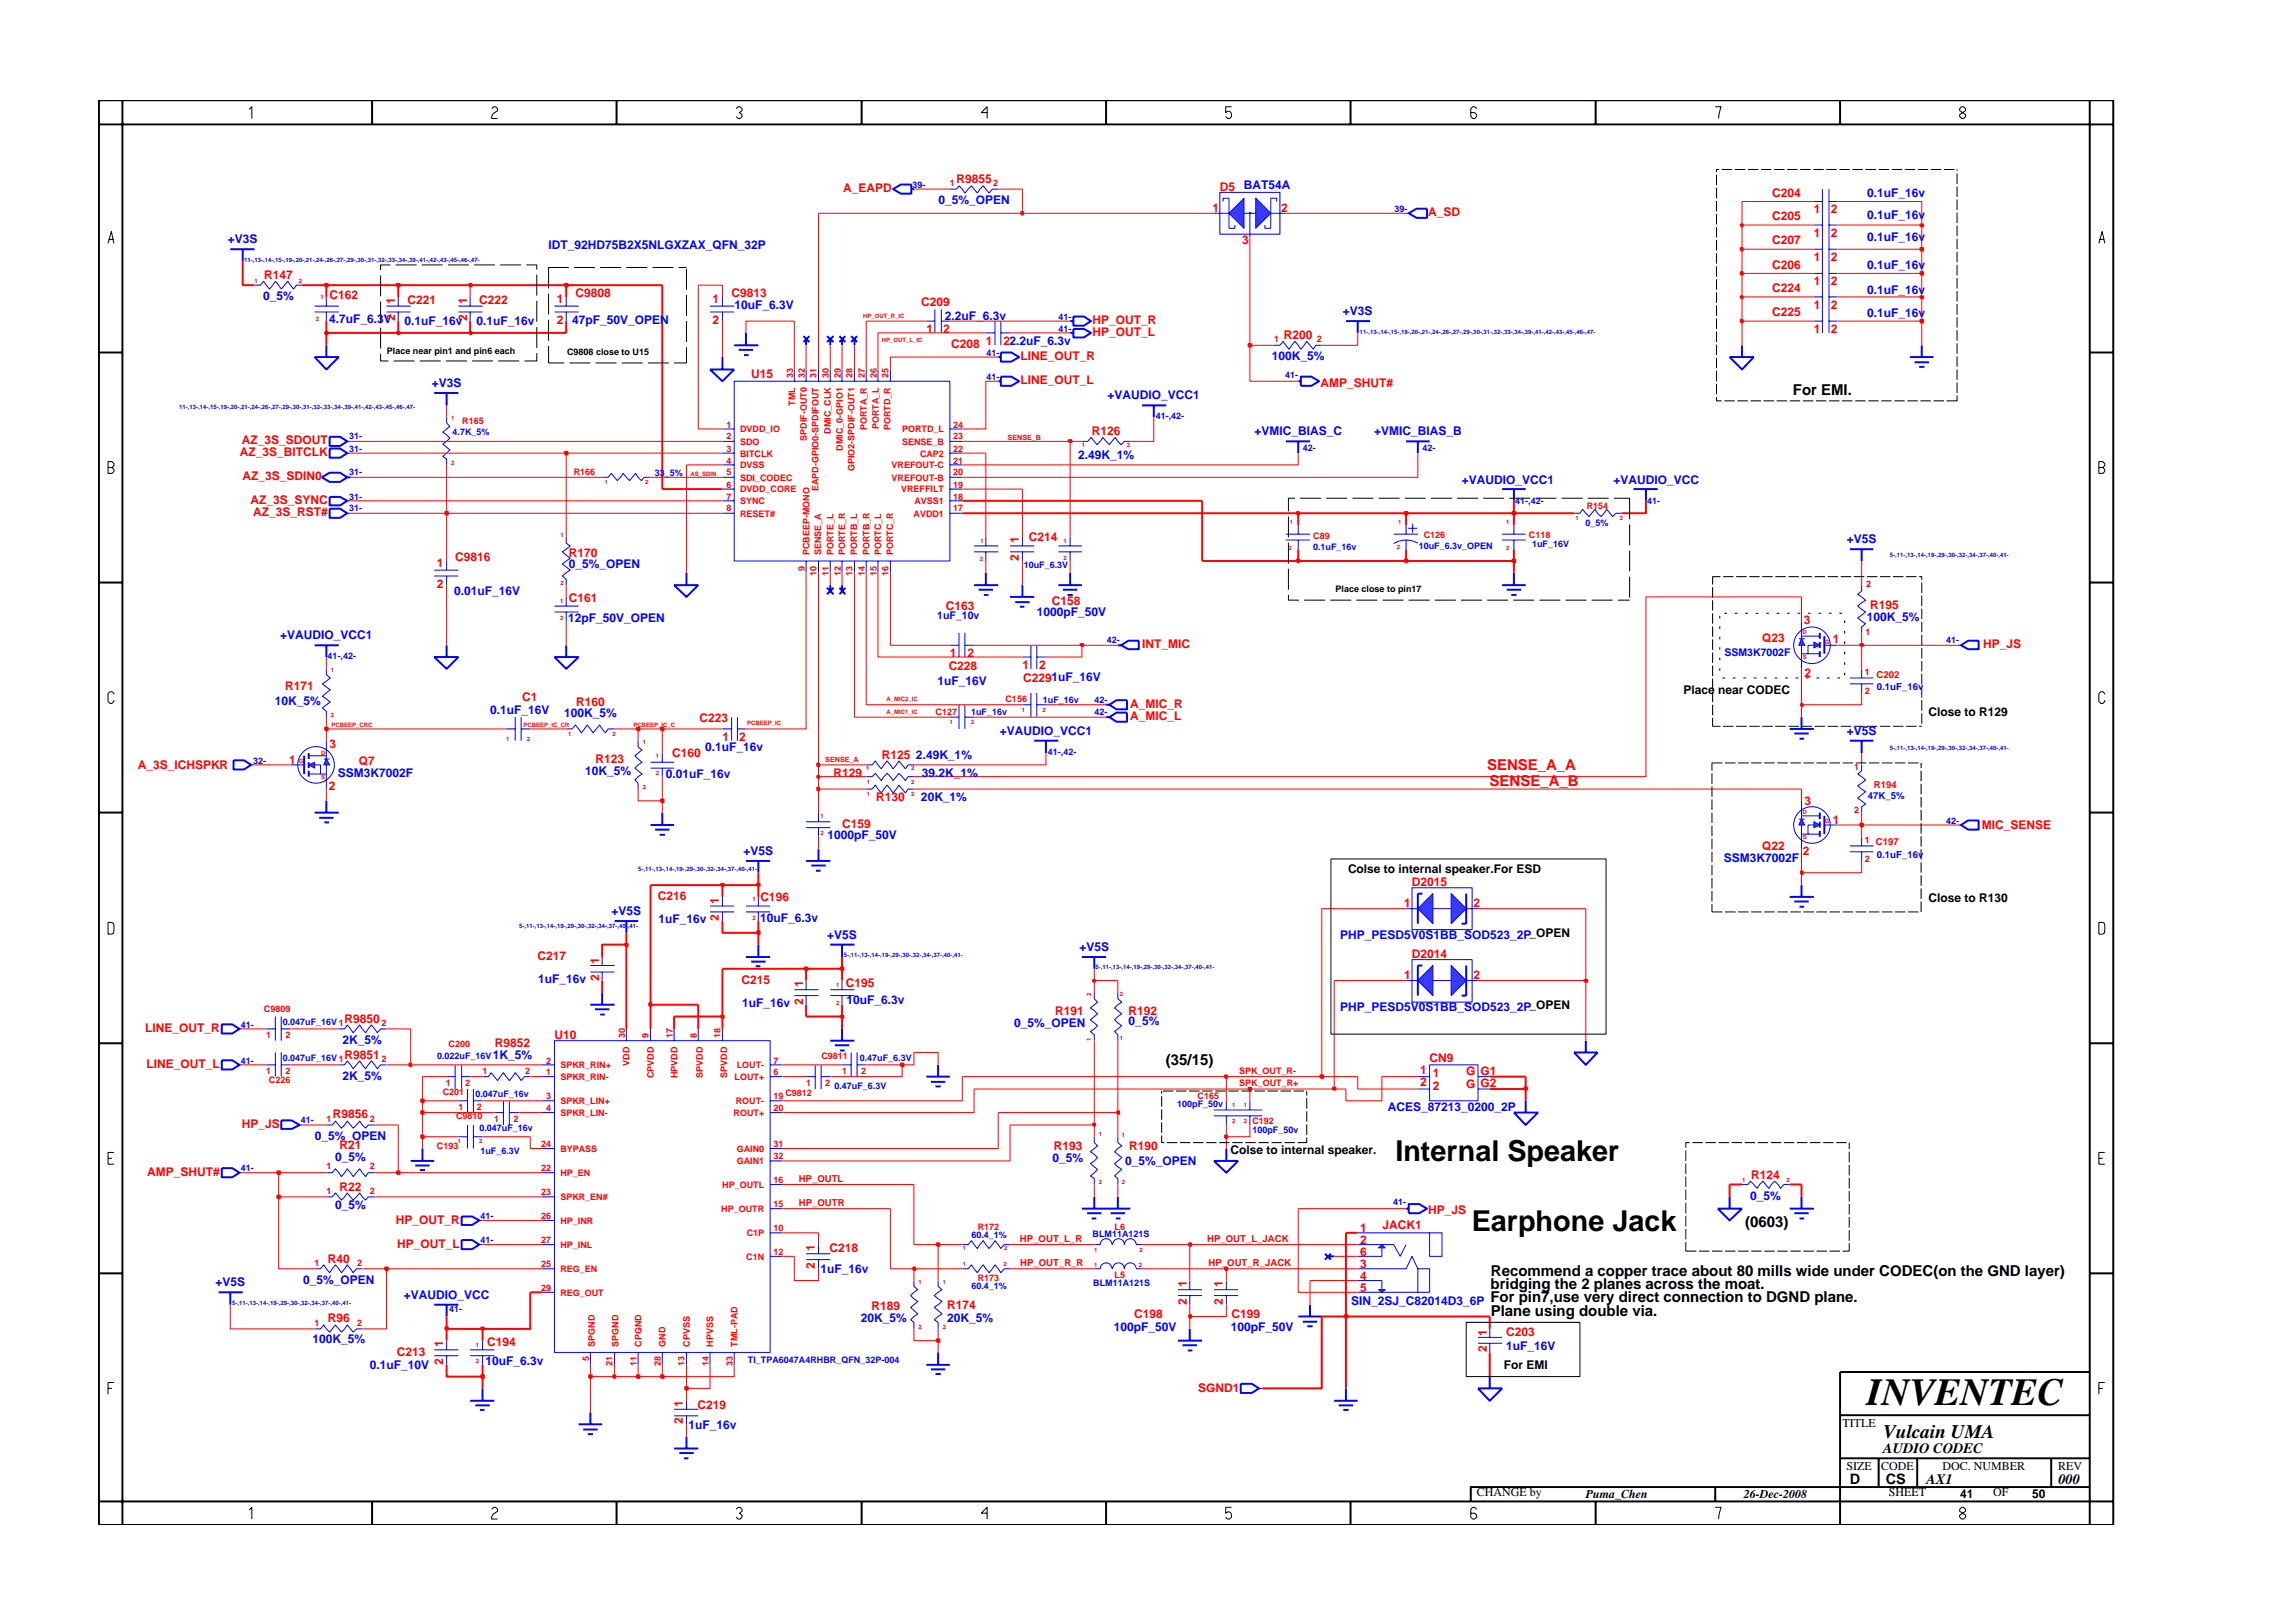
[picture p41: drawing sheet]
<svg xmlns="http://www.w3.org/2000/svg" width="297mm" height="210mm" viewBox="0 0 297 210" stroke-linecap="round" stroke-linejoin="round" font-family="sans-serif">
<defs><g id="words">
<text font-size="5" x="241.8" y="182">INVENTEC</text>
<g font-size="3.7">
<text x="180.8" y="150.4">Internal Speaker</text>
<text x="190.6" y="159.5">Earphone Jack</text>
</g>
<text font-size="2.5" x="244" y="186.3">Vulcain UMA</text>
<g font-size="1.9">
<text x="232.2" y="51.1">For EMI.</text>
<text x="151" y="137.9">(35/15)</text>
<text x="226.1" y="159">(0603)</text>
<text x="193.1" y="167">bridging the 2 planes across the moat.</text>
<text x="193.1" y="165.3">Recommend a copper trace about 80 mills wide under CODEC(on the GND layer)</text>
<text x="193.1" y="168.7">For pin7,use very direct connection to DGND plane.</text>
<text x="193.1" y="170.5">Plane using double via.</text>
<text x="244" y="188.2">AUDIO CODEC</text>
<text x="239.6" y="192.2">D</text>
<text x="244.3" y="192.3">CS</text>
<text x="249.5" y="192.2">AX1</text>
<text x="266.6" y="192.2">000</text>
</g>
<g font-size="1.9" fill="#f00">
<text x="192.6" y="99.8">SENSE_A_A</text>
<text x="193" y="101.8">SENSE_A_B</text>
</g>
<g font-size="1.6" fill="#f00">
<text x="123.9" y="23.7">R9855</text>
<text x="109.2" y="24.9">A_EAPD</text>
<text x="157.1" y="27.5">1</text>
<text x="158" y="24.8">D5</text>
<text x="166" y="27.5">2</text>
<text x="185" y="28">A_SD</text>
<text x="229.6" y="28.5">C205</text>
<text x="229.6" y="25.5">C204</text>
<text x="235" y="27.6">1</text>
<text x="237.2" y="27.6">2</text>
<text x="160.9" y="31.6">3</text>
<text x="229.6" y="31.7">C207</text>
<text x="229.6" y="34.8">C206</text>
<text x="235" y="30.8">1</text>
<text x="235" y="33.8">1</text>
<text x="237.2" y="30.8">2</text>
<text x="237.2" y="33.8">2</text>
<text x="34.2" y="36.2">R147</text>
<text x="42.7" y="38.7">C162</text>
<text x="51.2" y="41.6" transform="rotate(-90 51.2 41.6)">2</text>
<text x="51.2" y="39.3" transform="rotate(-90 51.2 39.3)">1</text>
<text x="52.8" y="39.4">C221</text>
<text x="60.5" y="41.6" transform="rotate(-90 60.5 41.6)">2</text>
<text x="60.5" y="39.3" transform="rotate(-90 60.5 39.3)">1</text>
<text x="62.1" y="39.4">C222</text>
<text x="72.1" y="39.3">1</text>
<text x="72.1" y="42">2</text>
<text x="74.5" y="38.5">C9808</text>
<text x="92.3" y="39.3">1</text>
<text x="92.3" y="42">2</text>
<text x="94.8" y="38.5">C9813</text>
<text x="119.3" y="39.6">C209</text>
<text x="229.6" y="37.9">C224</text>
<text x="229.6" y="41">C225</text>
<text x="235" y="40.1">1</text>
<text x="235" y="36.9">1</text>
<text x="237.2" y="40.1">2</text>
<text x="237.2" y="36.9">2</text>
<text x="120" y="43.1">1</text>
<text x="122.2" y="43.1">2</text>
<text x="123.2" y="45.1">C208</text>
<text x="127.7" y="44.7">1</text>
<text x="130" y="44.7">22.2uF_6.3v</text>
<text x="132.2" y="46.7">LINE_OUT_R</text>
<text x="141.5" y="43.5">HP_OUT_L</text>
<text x="141.5" y="42">HP_OUT_R</text>
<text x="166.3" y="44">R200</text>
<text x="235" y="43.1">1</text>
<text x="237.2" y="43.1">2</text>
<text x="97.3" y="49">U15</text>
<text x="132.2" y="49.8">LINE_OUT_L</text>
<text x="171.1" y="50.1">AMP_SHUT#</text>
<text x="31.1" y="59.1">AZ_3S_BITCLK</text>
<text x="31.3" y="57.5">AZ_3S_SDOUT</text>
<text x="141.4" y="56.3">R126</text>
<text x="31.4" y="62.2">AZ_3S_SDIN0</text>
<text x="32.4" y="65.3">AZ_3S_SYNC</text>
<text x="32.8" y="66.8">AZ_3S_RST#</text>
<text x="132" y="70.4" transform="rotate(-90 132 70.4)">1</text>
<text x="133.3" y="70.1">C214</text>
<text x="56.6" y="73.4">1</text>
<text x="56.6" y="76.2">2</text>
<text x="59" y="72.6">C9816</text>
<text x="73.7" y="78">C161</text>
<text x="73.7" y="72.2">R170</text>
<text x="132" y="72.7" transform="rotate(-90 132 72.7)">2</text>
<text x="122.5" y="79">C163</text>
<text x="136.3" y="78.4">C158</text>
<text x="147.9" y="83.9">INT_MIC</text>
<text x="228.3" y="83.2">Q23</text>
<text x="233.7" y="80.9">3</text>
<text x="237.4" y="83.3">1</text>
<text x="242.3" y="78.9">R195</text>
<text x="36.9" y="89.4">R171</text>
<text x="122.9" y="86.8">C228</text>
<text x="123" y="85.1">1</text>
<text x="125.3" y="85.1">2</text>
<text x="132.4" y="86.6">1</text>
<text x="132.5" y="88.3">C2291uF_16V</text>
<text x="134.6" y="86.6">2</text>
<text x="233.8" y="87.7">2</text>
<text x="256.9" y="84">HP_JS</text>
<text x="67.6" y="90.8">C1</text>
<text x="74.6" y="91.5">R160</text>
<text x="90.6" y="93.5">C223</text>
<text x="93.6" y="96">1</text>
<text x="95.8" y="96">2</text>
<text x="146.4" y="93.2">A_MIC_L</text>
<text x="146.4" y="91.7">A_MIC_R</text>
<text x="17.8" y="99.6">A_3S_ICHSPKR</text>
<text x="37.5" y="98.9">1</text>
<text x="42.7" y="96.9">3</text>
<text x="46.5" y="99.1">Q7</text>
<text x="77.2" y="98.8">R123</text>
<text x="87.1" y="98">C160</text>
<text x="108" y="100.6">R129</text>
<text x="114.2" y="98.3">R125</text>
<text x="42.6" y="102.3">2</text>
<text x="109.1" y="107.3">C159</text>
<text x="113.5" y="103.7">R130</text>
<text x="233.8" y="104.3">3</text>
<text x="237.4" y="106.7">1</text>
<text x="256.7" y="107.4">MIC_SENSE</text>
<text x="228.3" y="110.1">Q22</text>
<text x="233.5" y="110.8">2</text>
<text x="85.2" y="116.6">C216</text>
<text x="93.1" y="119.3" transform="rotate(-90 93.1 119.3)">2</text>
<text x="93.1" y="117.1" transform="rotate(-90 93.1 117.1)">1</text>
<text x="98.5" y="116.8">C196</text>
<text x="181.9" y="117.5">1</text>
<text x="182.9" y="114.8">D2015</text>
<text x="190.9" y="117.5">2</text>
<text x="69.6" y="124.4">C217</text>
<text x="77.6" y="124.8" transform="rotate(-90 77.6 124.8)">1</text>
<text x="182.9" y="124.1">D2014</text>
<text x="77.6" y="127" transform="rotate(-90 77.6 127)">2</text>
<text x="96" y="127.5">C215</text>
<text x="104" y="130.2" transform="rotate(-90 104 130.2)">2</text>
<text x="104" y="127.9" transform="rotate(-90 104 127.9)">1</text>
<text x="109.6" y="127.9">C195</text>
<text x="136.7" y="131.5">R191</text>
<text x="146.2" y="131.5">R192</text>
<text x="181.9" y="126.9">1</text>
<text x="190.9" y="126.9">2</text>
<text x="18.8" y="133.7">LINE_OUT_R</text>
<text x="44.6" y="137.2">R9851</text>
<text x="44.6" y="132.5">R9850</text>
<text x="64.1" y="135.6">R9852</text>
<text x="71.8" y="134.6">U10</text>
<text x="185.2" y="137.5">CN9</text>
<text x="19" y="138.4">LINE_OUT_L</text>
<text x="184" y="139.1">1</text>
<text x="184" y="140.6">2</text>
<text x="185.6" y="139.6">1</text>
<text x="185.6" y="141.2">2</text>
<text x="189.9" y="139.3">G</text>
<text x="189.9" y="141">G</text>
<text x="191.8" y="140.8">G2</text>
<text x="191.8" y="139.3">G1</text>
<text x="31.3" y="146.1">HP_JS</text>
<text x="43.1" y="144.9">R9856</text>
<text x="44" y="148.8">R21</text>
<text x="136.5" y="149">R193</text>
<text x="146.3" y="149">R190</text>
<text x="19.1" y="152.3">AMP_SHUT#</text>
<text x="44" y="154.3">R22</text>
<text x="226.9" y="152.7">R124</text>
<text x="51.3" y="158.5">HP_OUT_R</text>
<text x="51.4" y="161.6">HP_OUT_L</text>
<text x="176.2" y="159.6">1</text>
<text x="176.2" y="161.1">2</text>
<text x="179.1" y="159.2">JACK1</text>
<text x="185" y="157.3">HP_JS</text>
<text x="42.5" y="163.6">R40</text>
<text x="105.6" y="164.4" transform="rotate(-90 105.6 164.4)">2</text>
<text x="105.6" y="162.1" transform="rotate(-90 105.6 162.1)">1</text>
<text x="107.5" y="162.2">C218</text>
<text x="153.7" y="166.8" transform="rotate(-90 153.7 166.8)">1</text>
<text x="158.4" y="166.8" transform="rotate(-90 158.4 166.8)">1</text>
<text x="176.2" y="164.3">3</text>
<text x="176.2" y="165.8">4</text>
<text x="176.2" y="167.3">5</text>
<text x="176.2" y="162.7">6</text>
<text x="42.5" y="171.3">R96</text>
<text x="112.9" y="169.7">R189</text>
<text x="122.7" y="169.6">R174</text>
<text x="146.9" y="170.7">C198</text>
<text x="153.7" y="169" transform="rotate(-90 153.7 169)">2</text>
<text x="158.4" y="169" transform="rotate(-90 158.4 169)">2</text>
<text x="159.5" y="170.7">C199</text>
<text x="192.6" y="173" transform="rotate(-90 192.6 173)">1</text>
<text x="195.1" y="173.1">C203</text>
<text x="51.4" y="175.7">C213</text>
<text x="57.4" y="176.8" transform="rotate(-90 57.4 176.8)">2</text>
<text x="57.4" y="174.5" transform="rotate(-90 57.4 174.5)">1</text>
<text x="63.1" y="174.3">C194</text>
<text x="192.6" y="175.2" transform="rotate(-90 192.6 175.2)">2</text>
<text x="88.5" y="184.5" transform="rotate(-90 88.5 184.5)">2</text>
<text x="88.5" y="182.3" transform="rotate(-90 88.5 182.3)">1</text>
<text x="90.4" y="182.5">C219</text>
<text x="155.2" y="180.3">SGND1</text>
</g>
<g font-size="1.6" fill="#00f">
<text x="121.6" y="26.4">0_5%_OPEN</text>
<text x="161.1" y="24.5">BAT54A</text>
<text x="241.9" y="28.3">0.1uF_16v</text>
<text x="241.9" y="25.5">0.1uF_16v</text>
<text x="29.5" y="31.5">+V3S</text>
<text x="71.1" y="32.3">IDT_92HD75B2X5NLGXZAX_QFN_32P</text>
<text x="241.9" y="31.3">0.1uF_16v</text>
<text x="241.9" y="34.9">0.1uF_16v</text>
<text x="34.1" y="38.9">0_5%</text>
<text x="42.6" y="41.8">4.7uF_6.3V</text>
<text x="74.1" y="42">47pF_50V_OPEN</text>
<text x="95.2" y="40.1">10uF_6.3V</text>
<text x="122.4" y="41.4">2.2uF_6.3v</text>
<text x="174" y="40.8">+V3S</text>
<text x="241.9" y="38">0.1uF_16v</text>
<text x="241.9" y="41.1">0.1uF_16v</text>
<text x="52.4" y="42.1">0.1uF_16v</text>
<text x="61.7" y="42.1">0.1uF_16v</text>
<text x="164.8" y="46.7">100K_5%</text>
<text x="55.9" y="50.2">+V3S</text>
<text x="143.5" y="51.7">+VAUDIO_VCC1</text>
<text x="139.7" y="59.5">2.49K_1%</text>
<text x="162.5" y="56.3">+VMIC_BIAS_C</text>
<text x="178" y="56.3">+VMIC_BIAS_B</text>
<text x="189.4" y="62.7">+VAUDIO_VCC1</text>
<text x="209" y="62.7">+VAUDIO_VCC</text>
<text x="239.2" y="70.4">+V5S</text>
<text x="58.8" y="77.1">0.01uF_16V</text>
<text x="73.7" y="73.6">0_5%_OPEN</text>
<text x="36.3" y="82.7">+VAUDIO_VCC1</text>
<text x="73.6" y="80.5">12pF_50V_OPEN</text>
<text x="134.3" y="79.8">1000pF_50V</text>
<text x="241.8" y="80.5">100K_5%</text>
<text x="121.5" y="88.8">1uF_16V</text>
<text x="35.6" y="91.3">10K_5%</text>
<text x="63.5" y="92.5">0.1uF_16V</text>
<text x="73.1" y="92.9">100K_5%</text>
<text x="129.5" y="95.2">+VAUDIO_VCC1</text>
<text x="239.2" y="95.2">+V5S</text>
<text x="43.8" y="100.6">SSM3K7002F</text>
<text x="75.8" y="100.4">10K_5%</text>
<text x="86.3" y="100.8">0.01uF_16v</text>
<text x="91.4" y="97.3">0.1uF_16v</text>
<text x="118.7" y="98.3">2.49K_1%</text>
<text x="119.4" y="100.6">39.2K_1%</text>
<text x="119.3" y="103.7">20K_1%</text>
<text x="96.3" y="110.8">+V5S</text>
<text x="107.2" y="108.7">1000pF_50V</text>
<text x="223.3" y="111.6">SSM3K7002F</text>
<text x="79.2" y="118.5">+V5S</text>
<text x="85.3" y="119.6">1uF_16v</text>
<text x="98.5" y="119.4">10uF_6.3v</text>
<text x="107.2" y="121.6">+V5S</text>
<text x="139.8" y="123.2">+V5S</text>
<text x="173.6" y="121.6">PHP_PESD5V0S1BB_SOD523_2P_OPEN</text>
<text x="69.7" y="127.3">1uF_16v</text>
<text x="96.1" y="130.4">1uF_16v</text>
<text x="109.6" y="130.1">10uF_6.3v</text>
<text x="173.6" y="130.9">PHP_PESD5V0S1BB_SOD523_2P_OPEN</text>
<text x="44.4" y="135.2">2K_5%</text>
<text x="63.9" y="137.2">1K_5%</text>
<text x="131.4" y="133.1">0_5%_OPEN</text>
<text x="146.2" y="132.8">0_5%</text>
<text x="44.4" y="139.9">2K_5%</text>
<text x="179.8" y="144">ACES_87213_0200_2P</text>
<text x="40.8" y="147.7">0_5%_OPEN</text>
<text x="43.4" y="150.4">0_5%</text>
<text x="136.3" y="150.5">0_5%</text>
<text x="145.8" y="150.9">0_5%_OPEN</text>
<text x="226.7" y="155.4">0_5%</text>
<text x="43.4" y="156.6">0_5%</text>
<text x="27.9" y="166.7">+V5S</text>
<text x="39.3" y="166.3">0_5%_OPEN</text>
<text x="106.3" y="164.9">1uF_16v</text>
<text x="52.3" y="168.3">+VAUDIO_VCC</text>
<text x="111.5" y="171.2">20K_5%</text>
<text x="122.7" y="171.2">20K_5%</text>
<text x="144.3" y="172.5">100pF_50V</text>
<text x="159.5" y="172.5">100pF_50V</text>
<text x="175" y="169">SIN_2SJ_C82014D3_6P</text>
<text x="40.5" y="174">100K_5%</text>
<text x="47.9" y="177.4">0.1uF_10V</text>
<text x="62.9" y="176.9">10uF_6.3v</text>
<text x="195.1" y="174.9">1uF_16V</text>
<text x="89.2" y="185.2">1uF_16v</text>
</g>
<g font-size="1.6">
<text x="218.1" y="89.8">Place near CODEC</text>
<text x="249.8" y="92.7">Close to R129</text>
<text x="174.6" y="113">Colse to internal speaker.For ESD</text>
<text x="249.8" y="116.9">Close to R130</text>
<text x="159.4" y="149.5">Colse to internal speaker.</text>
<text x="194.8" y="177.4">For EMI</text>
<text x="238.7" y="184.8">TITLE</text>
<text x="239.2" y="190.4">SIZE</text>
<text x="243.7" y="190.4">CODE</text>
<text x="251.6" y="190.4">DOC. NUMBER</text>
<text x="266.6" y="190.4">REV</text>
<text x="191.3" y="193.9">CHANGE by</text>
<text x="205.4" y="194.1">Puma_Chen</text>
<text x="225.9" y="194.1">26-Dec-2008</text>
<text x="244.7" y="193.9">SHEET</text>
<text x="253.9" y="194.1">41</text>
<text x="258.2" y="193.9">OF</text>
<text x="263.3" y="194.1">50</text>
</g>
<g font-size="1.4" fill="#00f">
<text x="121.4" y="80.1">1uF_10v</text>
<text x="223.4" y="84.9">SSM3K7002F</text>
</g>
<g font-size="1.2" fill="#00f">
<text x="118.2" y="24.3">39-</text>
<text x="180.6" y="27.5">39-</text>
<text x="137.1" y="41.4">41-</text>
<text x="127.8" y="46.1">41-</text>
<text x="137.1" y="43">41-</text>
<text x="127.8" y="49.2">41-</text>
<text x="166.5" y="48.9">41-</text>
<text x="45.2" y="56.9">31-</text>
<text x="45.2" y="58.5">31-</text>
<text x="58.6" y="56.3">4.7K_5%</text>
<text x="149.7" y="54.3">41-,42-</text>
<text x="168.8" y="58.5">42-</text>
<text x="184.3" y="58.5">42-</text>
<text x="45.2" y="61.6">31-</text>
<text x="45.2" y="64.7">31-</text>
<text x="84.8" y="61.7">33_5%</text>
<text x="196.3" y="65.3">41-,42-</text>
<text x="213.4" y="65.3">41-</text>
<text x="45.2" y="66.2">31-</text>
<text x="170.1" y="71.3">0.1uF_16v</text>
<text x="183.8" y="71.2">10uF_6.3v_OPEN</text>
<text x="198.5" y="70.9">1uF_16V</text>
<text x="205.4" y="68.1">0_5%</text>
<text x="132.6" y="73.5">10uF_6.3V</text>
<text x="143.4" y="83.3">42-</text>
<text x="252.1" y="83.3">41-</text>
<text x="42.4" y="85.4">41-,42-</text>
<text x="243.1" y="89.4">0.1uF_16v</text>
<text x="125.8" y="92.7">1uF_16v</text>
<text x="135.1" y="91">1uF_16v</text>
<text x="141.8" y="92.7">42-</text>
<text x="141.8" y="91.1">42-</text>
<text x="32.8" y="98.9">32-</text>
<text x="135.7" y="97.8">41-,42-</text>
<text x="242" y="103.5">47K_5%</text>
<text x="252.1" y="106.7">42-</text>
<text x="243.1" y="111.1">0.1uF_16v</text>
<text x="31.2" y="133.1">41-</text>
<text x="31.2" y="137.8">41-</text>
<text x="36.6" y="137.4">0.047uF_16V1</text>
<text x="36.6" y="132.8">0.047uF_16V1</text>
<text x="56.6" y="137.2">0.022uF_16V</text>
<text x="111.4" y="137.4">0.47uF_6.3V</text>
<text x="61.6" y="142.1">0.047uF_16v</text>
<text x="108.1" y="141.1">0.47uF_6.3V</text>
<text x="152.5" y="143.5">100pF_50v</text>
<text x="39" y="145.5">41-</text>
<text x="62.1" y="146.5">0.047uF_16v</text>
<text x="62.2" y="149.5">1uF_6.3V</text>
<text x="162.2" y="146.8">100pF_50v</text>
<text x="31.2" y="151.8">41-</text>
<text x="62.3" y="157.9">41-</text>
<text x="62.3" y="161.1">41-</text>
<text x="125.8" y="160.4">60.4_1%</text>
<text x="141.5" y="160.2">BLM11A121S</text>
<text x="180.5" y="156.1">41-</text>
<text x="125.8" y="167">60.4_1%</text>
<text x="141.6" y="166.7">BLM11A121S</text>
<text x="58.2" y="170">41-</text>
<text x="96.9" y="176.6">TI_TPA6047A4RHBR_QFN_32P-004</text>
</g>
<g font-size="1.2" fill="#f00">
<text x="123" y="24.2">1</text>
<text x="128.7" y="24.2">2</text>
<text x="165" y="44.3">1</text>
<text x="170.6" y="44.3">2</text>
<text x="102.7" y="49" transform="rotate(-90 102.7 49)">33</text>
<text x="103" y="52.5" transform="rotate(-90 103 52.5)">TML</text>
<text x="104.3" y="49" transform="rotate(-90 104.3 49)">32</text>
<text x="105.8" y="49" transform="rotate(-90 105.8 49)">31</text>
<text x="107.4" y="49" transform="rotate(-90 107.4 49)">30</text>
<text x="108.9" y="49" transform="rotate(-90 108.9 49)">29</text>
<text x="110.4" y="49" transform="rotate(-90 110.4 49)">28</text>
<text x="112" y="49" transform="rotate(-90 112 49)">27</text>
<text x="113.6" y="49" transform="rotate(-90 113.6 49)">26</text>
<text x="115.1" y="49" transform="rotate(-90 115.1 49)">25</text>
<text x="59.9" y="55">R165</text>
<text x="94.1" y="56.9">2</text>
<text x="94.1" y="58.5">3</text>
<text x="94.1" y="55.4">1</text>
<text x="95.9" y="57.6">SDO</text>
<text x="95.9" y="59.1">BITCLK</text>
<text x="95.9" y="56">DVDD_IO</text>
<text x="104.5" y="57.1" transform="rotate(-90 104.5 57.1)">SPDIF-OUT0</text>
<text x="107.6" y="56.2" transform="rotate(-90 107.6 56.2)">DMIC_CLK</text>
<text x="109.2" y="58.4" transform="rotate(-90 109.2 58.4)">DMIC_0-GPIO1</text>
<text x="112.3" y="55.7" transform="rotate(-90 112.3 55.7)">PORTA_R</text>
<text x="113.8" y="55.6" transform="rotate(-90 113.8 55.6)">PORTA_L</text>
<text x="115.4" y="55.7" transform="rotate(-90 115.4 55.7)">PORTD_R</text>
<text x="116.8" y="57.6">SENSE_B</text>
<text x="116.8" y="56">PORTD_L</text>
<text x="119.2" y="59.1">CAP2</text>
<text x="123.5" y="58.5">22</text>
<text x="123.5" y="56.9">23</text>
<text x="123.5" y="55.4">24</text>
<text x="74.3" y="61.6">R166</text>
<text x="94.1" y="61.6">5</text>
<text x="94.1" y="63.2">6</text>
<text x="94.1" y="60.1">4</text>
<text x="94.1" y="64.7">7</text>
<text x="95.9" y="62.3">SDI_CODEC</text>
<text x="95.9" y="63.8">DVDD_CORE</text>
<text x="95.9" y="60.7">DVSS</text>
<text x="95.9" y="65.3">SYNC</text>
<text x="106" y="63.6" transform="rotate(-90 106 63.6)">EAPD-GPIO0-SPDIFOUT</text>
<text x="110.7" y="61" transform="rotate(-90 110.7 61)">GPIO2-SPDIF-OUT1</text>
<text x="115.5" y="62.3">VREFOUT-B</text>
<text x="115.5" y="60.7">VREFOUT-C</text>
<text x="116.7" y="63.8">VREFFILT</text>
<text x="118.5" y="65.3">AVSS1</text>
<text x="123.5" y="64.7">18</text>
<text x="123.5" y="63.2">19</text>
<text x="123.5" y="61.6">20</text>
<text x="123.5" y="60.1">21</text>
<text x="205.6" y="65.9">R154</text>
<text x="94.1" y="66.2">8</text>
<text x="95.9" y="66.9">RESET#</text>
<text x="104.8" y="71.9" transform="rotate(-90 104.8 71.9)">PCBEEP-MONO</text>
<text x="106.4" y="71.9" transform="rotate(-90 106.4 71.9)">SENSE_A</text>
<text x="108" y="71.9" transform="rotate(-90 108 71.9)">PORTE_L</text>
<text x="109.5" y="71.9" transform="rotate(-90 109.5 71.9)">PORTE_R</text>
<text x="111" y="71.9" transform="rotate(-90 111 71.9)">PORTB_L</text>
<text x="112.6" y="71.9" transform="rotate(-90 112.6 71.9)">PORTB_R</text>
<text x="114.2" y="71.9" transform="rotate(-90 114.2 71.9)">PORTC_L</text>
<text x="115.7" y="71.9" transform="rotate(-90 115.7 71.9)">PORTC_R</text>
<text x="118.3" y="66.9">AVDD1</text>
<text x="123.5" y="66.2">17</text>
<text x="170.1" y="69.8">C89</text>
<text x="184.4" y="69.7">C126</text>
<text x="198.1" y="69.7">C118</text>
<text x="104.3" y="73.9" transform="rotate(-90 104.3 73.9)">9</text>
<text x="105.8" y="74.6" transform="rotate(-90 105.8 74.6)">10</text>
<text x="107.4" y="74.6" transform="rotate(-90 107.4 74.6)">11</text>
<text x="108.9" y="74.6" transform="rotate(-90 108.9 74.6)">12</text>
<text x="110.4" y="74.6" transform="rotate(-90 110.4 74.6)">13</text>
<text x="112" y="74.6" transform="rotate(-90 112 74.6)">14</text>
<text x="113.6" y="74.6" transform="rotate(-90 113.6 74.6)">15</text>
<text x="115.1" y="74.6" transform="rotate(-90 115.1 74.6)">16</text>
<text x="241.8" y="76.1">2</text>
<text x="241.7" y="82.3">1</text>
<text x="241.6" y="87.4">1</text>
<text x="241.6" y="89.9">2</text>
<text x="243.1" y="87.8">C202</text>
<text x="121.2" y="92.6">C127</text>
<text x="130.3" y="91">C156</text>
<text x="240.2" y="99.8">1</text>
<text x="240.2" y="105.3">2</text>
<text x="242.8" y="102.1">R194</text>
<text x="241.6" y="109.2">1 C197</text>
<text x="241.6" y="111.6">2</text>
<text x="34.2" y="131">C9809</text>
<text x="34.5" y="134.5">1</text>
<text x="37" y="134.5">2</text>
<text x="49.4" y="137.5">2</text>
<text x="49.4" y="132.9">2</text>
<text x="58.1" y="135.7">C200</text>
<text x="70.8" y="137.8">2</text>
<text x="81" y="134.5" transform="rotate(-90 81 134.5)">30</text>
<text x="84" y="134.5" transform="rotate(-90 84 134.5)">9</text>
<text x="87.2" y="134.5" transform="rotate(-90 87.2 134.5)">17</text>
<text x="90.3" y="134.5" transform="rotate(-90 90.3 134.5)">8</text>
<text x="93.3" y="134.5" transform="rotate(-90 93.3 134.5)">18</text>
<text x="100.2" y="137.8">7</text>
<text x="106.4" y="137.2">C9811</text>
<text x="34.5" y="139.1">1</text>
<text x="34.8" y="140.4">C226</text>
<text x="37" y="139.1">2</text>
<text x="57.4" y="141.9">C201</text>
<text x="57.8" y="140.7">1</text>
<text x="59.4" y="143.8">1</text>
<text x="60.3" y="140.7">2</text>
<text x="61.8" y="143.8">2</text>
<text x="62.5" y="139.1">1</text>
<text x="68" y="139.1">2</text>
<text x="70.8" y="142.4">3</text>
<text x="70.8" y="144">4</text>
<text x="70.8" y="139.3">1</text>
<text x="72.6" y="143">SPKR_LIN+</text>
<text x="72.6" y="138.4">SPKR_RIN+</text>
<text x="72.6" y="139.9">SPKR_RIN-</text>
<text x="81.6" y="138" transform="rotate(-90 81.6 138)">VDD</text>
<text x="84.7" y="139.7" transform="rotate(-90 84.7 139.7)">CPVDD</text>
<text x="87.7" y="139.7" transform="rotate(-90 87.7 139.7)">HPVDD</text>
<text x="91" y="139.6" transform="rotate(-90 91 139.6)">SPVDD</text>
<text x="94.2" y="139.6" transform="rotate(-90 94.2 139.6)">SPVDD</text>
<text x="95.2" y="139.9">LOUT+</text>
<text x="95.3" y="143">ROUT-</text>
<text x="95.4" y="138.4">LOUT-</text>
<text x="100.2" y="139.3">6</text>
<text x="100.2" y="144">20</text>
<text x="100.2" y="142.4">19</text>
<text x="101.8" y="142">C9812</text>
<text x="104.4" y="140.7">1</text>
<text x="106.9" y="140.7">2</text>
<text x="109.1" y="139.1">1</text>
<text x="111.6" y="139.1">2</text>
<text x="155.1" y="142.4">C165</text>
<text x="160.5" y="139.2">SPK_OUT_R-</text>
<text x="160.5" y="140.7">SPK_OUT_R+</text>
<text x="42.3" y="145.3">1</text>
<text x="47.9" y="145.3">2</text>
<text x="56.6" y="148.9">C193</text>
<text x="59.1" y="145">C9810</text>
<text x="64" y="145.3">1</text>
<text x="66.5" y="145.3">2</text>
<text x="70.1" y="148.6">24</text>
<text x="72.6" y="144.6">SPKR_LIN-</text>
<text x="72.6" y="149.2">BYPASS</text>
<text x="95" y="144.6">ROUT+</text>
<text x="95.4" y="149.2">GAIN0</text>
<text x="100.2" y="148.6">31</text>
<text x="162.2" y="145.7">C192</text>
<text x="42.3" y="151.5">1</text>
<text x="42.3" y="154.6">1</text>
<text x="47.9" y="151.5">2</text>
<text x="47.9" y="154.6">2</text>
<text x="70.1" y="154.8">23</text>
<text x="70.1" y="151.8">22</text>
<text x="72.6" y="155.5">SPKR_EN#</text>
<text x="72.6" y="152.4">HP_EN</text>
<text x="93.6" y="153.9">HP_OUTL</text>
<text x="95.4" y="150.8">GAIN1</text>
<text x="100.2" y="153.3">16</text>
<text x="100.2" y="150.1">32</text>
<text x="103.5" y="153.1">HP_OUTL</text>
<text x="70.1" y="161.1">27</text>
<text x="70.1" y="157.9">26</text>
<text x="72.6" y="161.7">HP_INL</text>
<text x="72.6" y="158.5">HP_INR</text>
<text x="93.4" y="157">HP_OUTR</text>
<text x="96.7" y="160.1">C1P</text>
<text x="100.2" y="156.4">15</text>
<text x="100.2" y="159.5">10</text>
<text x="103.5" y="156.3">HP_OUTR</text>
<text x="126.7" y="159.4">R172</text>
<text x="132.1" y="160.9">HP_OUT_L_R</text>
<text x="144.4" y="159.3">L6</text>
<text x="156.4" y="160.9">HP_OUT_L_JACK</text>
<text x="40.8" y="163.9">1</text>
<text x="46.3" y="163.9">2</text>
<text x="70.1" y="164.2">25</text>
<text x="70.1" y="167.2">29</text>
<text x="72.6" y="164.8">REG_EN</text>
<text x="72.6" y="167.9">REG_OUT</text>
<text x="96.7" y="163.2">C1N</text>
<text x="100.2" y="162.6">12</text>
<text x="126.7" y="165.9">R173</text>
<text x="132.1" y="164.1">HP_OUT_R_R</text>
<text x="144.4" y="165.6">L5</text>
<text x="156.6" y="164.1">HP_OUT_R_JACK</text>
<text x="40.8" y="171.7">1</text>
<text x="46.3" y="171.7">2</text>
<text x="76.3" y="176.3" transform="rotate(-90 76.3 176.3)">5</text>
<text x="77.1" y="174.4" transform="rotate(-90 77.1 174.4)">SPGND</text>
<text x="79.4" y="176.9" transform="rotate(-90 79.4 176.9)">21</text>
<text x="80.1" y="174.4" transform="rotate(-90 80.1 174.4)">SPGND</text>
<text x="82.5" y="176.9" transform="rotate(-90 82.5 176.9)">11</text>
<text x="83.1" y="174.4" transform="rotate(-90 83.1 174.4)">CPGND</text>
<text x="85.6" y="176.9" transform="rotate(-90 85.6 176.9)">28</text>
<text x="86.2" y="174.4" transform="rotate(-90 86.2 174.4)">GND</text>
<text x="88.7" y="176.9" transform="rotate(-90 88.7 176.9)">13</text>
<text x="89.4" y="174.4" transform="rotate(-90 89.4 174.4)">CPVSS</text>
<text x="91.8" y="176.9" transform="rotate(-90 91.8 176.9)">14</text>
<text x="92.4" y="174.4" transform="rotate(-90 92.4 174.4)">HPVSS</text>
<text x="94.9" y="176.9" transform="rotate(-90 94.9 176.9)">33</text>
<text x="95.5" y="174.4" transform="rotate(-90 95.5 174.4)">TML-PAD</text>
</g>
<g font-size="1.2">
<text x="50.1" y="45.8">Place near pin1 and pin6 each</text>
<text x="73.5" y="45.9">C9808 close to U15</text>
<text x="173" y="76.8">Place close to pin17</text>
</g>
<g font-size=".9" fill="#f00">
<text x="130.5" y="56.9">SENSE_B</text>
<text x="106.9" y="98.7">SENSE_A</text>
</g>
<g font-size=".8" fill="#00f">
<text x="31.6" y="33.9">11-,13-,14-,15-,19-,20-,21-,24-,26-,27-,29-,30-,31-,32-,33-,34-,39-,41-,42-,43-,45-,46-,47-</text>
<text x="176.1" y="43.2">11-,13-,14-,15-,19-,20-,21-,24-,26-,27-,29-,30-,31-,32-,33-,34-,39-,41-,42-,43-,45-,46-,47-</text>
<text x="23.2" y="52.9">11-,13-,14-,15-,19-,20-,21-,24-,26-,27-,29-,30-,31-,32-,33-,34-,39-,41-,42-,43-,45-,46-,47-</text>
<text x="244.8" y="72.2">5-,11-,13-,14-,19-,29-,30-,32-,34-,37-,40-,41-</text>
<text x="244.8" y="97.1">5-,11-,13-,14-,19-,29-,30-,32-,34-,37-,40-,41-</text>
<text x="82.7" y="112.9">5-,11-,13-,14-,19-,29-,30-,32-,34-,37-,40-,41-</text>
<text x="67.3" y="120.3">5-,11-,13-,14-,19-,29-,30-,32-,34-,37-,40-,41-</text>
<text x="109.3" y="124">5-,11-,13-,14-,19-,29-,30-,32-,34-,37-,40-,41-</text>
<text x="141.9" y="125.5">5-,11-,13-,14-,19-,29-,30-,32-,34-,37-,40-,41-</text>
<text x="30.1" y="169">5-,11-,13-,14-,19-,29-,30-,32-,34-,37-,40-,41-</text>
</g>
<g font-size=".8" fill="#f00">
<text x="33" y="36.6">1</text>
<text x="38.7" y="36.6">2</text>
<text x="40.9" y="41.6">2</text>
<text x="41.5" y="38.7">1</text>
<text x="111.8" y="41.1">HP_OUT_R_IC</text>
<text x="114.2" y="44.3">HP_OUT_L_IC</text>
<text x="58.4" y="54.5">1</text>
<text x="140.2" y="57.9">1</text>
<text x="146" y="57.9">2</text>
<text x="58.4" y="60.2">2</text>
<text x="78.3" y="62.7">1</text>
<text x="83.6" y="62.7">2</text>
<text x="89.4" y="61.6">AS_SDIN</text>
<text x="72.6" y="69.6">1</text>
<text x="127" y="70.3">1</text>
<text x="137.8" y="70.4">1</text>
<text x="166.9" y="71.2">2</text>
<text x="167.1" y="67.9">1</text>
<text x="181" y="71.1">2</text>
<text x="181.1" y="67.9">1</text>
<text x="195.1" y="67.9">1</text>
<text x="195.1" y="71.2">2</text>
<text x="204.1" y="67.4">1</text>
<text x="209.8" y="67.4">2</text>
<text x="72.6" y="75.8">2</text>
<text x="126.9" y="72.7">2</text>
<text x="137.8" y="72.5">2</text>
<text x="72.6" y="78.1">1</text>
<text x="72.6" y="80.3">2</text>
<text x="233.5" y="82.2">D</text>
<text x="236.4" y="83.4">G</text>
<text x="42.9" y="87.1">1</text>
<text x="233.5" y="85.4">S</text>
<text x="42.9" y="92.9">2</text>
<text x="42.9" y="94.1">PCBEEP_CRC</text>
<text x="65.6" y="96">1</text>
<text x="67.8" y="94.1">PCBEEP_IC_CR</text>
<text x="68.3" y="96">2</text>
<text x="73.6" y="95.4">1</text>
<text x="79.4" y="95.4">2</text>
<text x="82.1" y="94.1">PCBEEP_IC_C</text>
<text x="96.8" y="94">PCBEEP_IC</text>
<text x="114.8" y="90.8">A_MIC2_IC</text>
<text x="114.8" y="92.4">A_MIC1_IC</text>
<text x="123" y="93.8">1</text>
<text x="125.7" y="93.8">2</text>
<text x="132.4" y="92.2">1</text>
<text x="135.1" y="92.2">2</text>
<text x="38.7" y="98.9">G</text>
<text x="41.6" y="97.8">D</text>
<text x="41.6" y="100.9">S</text>
<text x="83.3" y="96.4">1</text>
<text x="84.9" y="98.2">1</text>
<text x="84.9" y="100.4">2</text>
<text x="112.2" y="99.8">1</text>
<text x="112.3" y="101.6">1</text>
<text x="118" y="101.6">2</text>
<text x="118" y="99.8">2</text>
<text x="83.3" y="102.2">2</text>
<text x="106.3" y="106">1</text>
<text x="112.3" y="103.2">1</text>
<text x="118" y="103.2">2</text>
<text x="233.5" y="105.5">D</text>
<text x="236.4" y="106.7">G</text>
<text x="106.3" y="108.2">2</text>
<text x="233.5" y="108.7">S</text>
<text x="97.5" y="119.2">2</text>
<text x="97.5" y="116.8">1</text>
<text x="108.3" y="130.2">2</text>
<text x="108.3" y="127.9">1</text>
<text x="141.3" y="129.1" transform="rotate(-90 141.3 129.1)">2</text>
<text x="145.1" y="129">2</text>
<text x="141.3" y="134.8" transform="rotate(-90 141.3 134.8)">1</text>
<text x="145.1" y="134.7">1</text>
<text x="159.6" y="143.4">1</text>
<text x="161.1" y="143.4">1</text>
<text x="59.3" y="148.1">1</text>
<text x="62.1" y="148">2</text>
<text x="142.4" y="147.2">1</text>
<text x="145.3" y="147.3">1</text>
<text x="159.6" y="145.5">2</text>
<text x="161.1" y="145.5">2</text>
<text x="142.4" y="153.4">2</text>
<text x="145.3" y="153.4">2</text>
<text x="225.7" y="153.1">1</text>
<text x="231.4" y="153.1">2</text>
<text x="124.7" y="162">1</text>
<text x="130.1" y="162">2</text>
<text x="119" y="166.3">1</text>
<text x="122.1" y="166.3">1</text>
<text x="124.7" y="163.9">1</text>
<text x="130" y="164">2</text>
<text x="141.8" y="164.1">1</text>
<text x="141.8" y="162.2">1</text>
<text x="147.5" y="164.2">2</text>
<text x="147.6" y="162.2">2</text>
<text x="119" y="172.2">2</text>
<text x="122.1" y="172.2">2</text>
<text x="61.7" y="174.4">1</text>
<text x="61.7" y="176.6">2</text>
</g>
</g></defs>
<g fill="none" stroke="#00f" stroke-width=".13">
<path d="M33 36.9h.7l.4-.5 .8 1.1 .8-1.1 .7 1.1 .9-1.1 .7 1.1 .4-.6h.7M45 57.2h.4M45 66.5h.4M71.8 78.5h3.2M71.8 79.3h3.2M73.3 77.3v1.2M73.3 79.3v1.2M166.6 69.2h3.1M166.6 70h3.1M168.2 68v1.2M168.2 70v1.1M203.9 66.5h.8l.3-.5 .9 .9 .7-.9 .8 .9 .7-.9 .8 .9 .4-.4h.8"/>
<path d="M93.6 94.4h1.2M94.8 92.9v3.1M95.5 94.4h1.1M95.5 92.9v3.1M236.3 83.6h1.7M253.6 83.6h.4M59.4 142.6h1.2M60.6 141.1v3M61.3 142.6h1.2M61.3 141.1v3M40.8 172.2h.7l.4-.6 .8 1 .8-1 .7 1 .8-1 .7 1 .5-.4h.7M121.5 165.9v.8l.5 .4-1 .7 1 .8-1 .8 1 .8-1 .8 .5 .3v.9"/>
<path d="M124.7 161.2h.7l.4-.5 .8 1 .8-1 .7 1 .8-1 .8 1 .4-.5h.7M124.7 164.4h.7l.4-.5 .8 1 .8-1 .7 1 .8-1 .8 1 .4-.5h.7M191.5 173.3h3.1M191.5 174h3.1M193 172.2v1.1M193 174v1.2"/>
</g>
<g fill="none" stroke="#00f" stroke-width=".25">
<path d="M42.7 56.6h1.4l.9 .6-.9 .6h-1.4zM41.7 61.8l1-.6h1.4l.9 .6-.9 .6h-1.4zM42.7 65.9h1.4l.9 .6-.9 .6h-1.4zM45 61.8h.4M107.1 76.1l.9 .9M107.6 75.8v.8M108 76.1l-.9 .9M108.7 76.1l.8 .9M109.1 75.8v.8M109.5 76.1l-.8 .9M40.8 83.6h3.1M42.3 83.6v1.5"/>
<path d="M236.3 82.4v2.3M254 83.6l1-.6h1.3v1.1h-1.3zM40.8 105.3h3.1M41.3 105.9h1.9M42 106.5h.6M42.3 103.7v1.6M203.9 136.3h3.1l-1.6 1.7zM205.4 134.8v1.5M140.2 156.6h3.1M140.8 157.2h1.9M141.4 157.8h.6M141.8 155.1v1.5"/>
<path d="M157.3 150.4h3.1l-1.5 1.5zM158.9 148.8v1.6M87.3 187.6h3.2M88 188.2h1.9M88.6 188.9h.6M88.9 186.1v1.5"/>
</g>
<path d="M233.4 82.7l.4 .9h-.8z" fill="#3c3cc8"/>
<path d="M233 82.7h.8M233.4 82.7l.4 .9h-.8z" fill="none" stroke="#00f" stroke-width=".13"/>
<path d="M235 83.2l.7 .4-.7 .3z" fill="#3c3cc8"/>
<g fill="none" stroke="#00f" stroke-width=".13">
<path d="M71.8 39.7h3.2M73.3 38.5v1.2M57.9 54v.8l.4 .4-1 .8 1 .8-1 .7 1 .8-1 .8 .6 .4v.7M71.8 40.4h3.2M73.3 40.4v1.2M233.4 84.7h2.3M233.4 82.4h2.3M233.4 80.5v2.2M233.4 83.6v3M235 83.2l.7 .4-.7 .3zM235 83.6h-.8v1.1M239.6 87.8h3.1"/>
<path d="M239.6 88.6h3.1M241.2 86.6v1.2M241.2 88.6v1.2M34.5 138h1.2M35.7 136.3v3.2M36.4 138h1.2M36.4 136.3v3.2M42.3 155.1h.7l.5-.6 .7 1 .8-1 .7 1 .9-1 .8 1 .3-.4h.8"/>
<circle cx="234.7" cy="83.6" r="2.37"/>
</g>
<path d="M182.1 57.2h3.1M183.7 57.2v1.5M235.7 82v.7M235.7 83.2v.7M235.7 84.4v.7" fill="none" stroke="#00f" stroke-width=".25"/>
<path d="M188 115.8l1.9 1.9-1.9 2z" fill="#3c3cc8"/>
<path d="M188 115.8l1.9 1.9-1.9 2z" fill="none" stroke="#00f" stroke-width=".13"/>
<path d="M185.6 115.8v3.9l-1.9-2z" fill="#3c3cc8"/>
<g fill="none" stroke="#00f" stroke-width=".13">
<path d="M182.1 117.7h1.6M182.9 115h7.8v5.4h-7.8zM185.6 115.8v3.9l-1.9-2zM185.6 117.7h2.4M189.9 117.7h1.6M175.9 159.7h9.3M185.2 159.7h1.6v3.1h-1.6zM175.9 164.4h6.2l.8-1.6 .8 1.6M175.9 165.9h3.1v1.5M175.9 161.2h4.6l.9 1.6 .7-1.6M175.9 167.4h7.8M179 161.2v1.6h-3.1"/>
<path d="M183.7 164.4h1.5v3h-1.5z"/>
</g>
<path d="M184.3 115.8h-.6v3.9M189.9 115.8v3.9h-.6" fill="none" stroke="#00f" stroke-width=".25"/>
<path d="M178.6 161.7l.4-.5 .4 .5z" fill="#3c3cc8"/>
<path d="M178.6 161.7l.4-.5 .4 .5z" fill="none" stroke="#00f" stroke-width=".13"/>
<path d="M178.6 167.1h.8l-.4 .3z" fill="#3c3cc8"/>
<path d="M178.6 167.1h.8l-.4 .3z" fill="none" stroke="#00f" stroke-width=".13"/>
<path d="M188 125.1l1.9 1.9-1.9 2z" fill="#3c3cc8"/>
<path d="M188 125.1l1.9 1.9-1.9 2z" fill="none" stroke="#00f" stroke-width=".13"/>
<path d="M185.6 125.1v3.9l-1.9-2z" fill="#3c3cc8"/>
<g fill="none" stroke="#00f" stroke-width=".13">
<path d="M40.8 39.7h3.1M42.3 38.5v1.2M182.1 27.6h.4M235 32.3h1.1M236.1 30.8v3M236.9 32.3h1.1M236.9 30.8v3M40.8 40.4h3.1M42.3 40.4v1.2M45 58.7h.4M93.6 55.6h1.5M93.6 57.2h1.5"/>
<path d="M93.6 58.7h1.5M95.1 49.4h27.9v23.3h-27.9zM102.9 47.9v1.5M104.4 47.9v1.5M106 47.9v1.5M107.6 47.9v1.5M109.1 47.9v1.5M110.7 47.9v1.5M112.2 47.9v1.5M113.7 47.9v1.5M115.3 47.9v1.5M123 55.6h1.7"/>
<path d="M123 57.2h1.7M123 58.7h1.7M140.2 57.2h.7l.4-.5 .8 .9 .8-.9 .8 .9 .8-.9 .7 .9 .5-.4h.7M45 64.9h.4M93.6 60.2h1.5M93.6 61.8h1.5M93.6 63.4h1.5M93.6 64.9h1.5M93.6 66.5h1.5M104.4 72.7v1.5M106 72.7v1.5M107.6 72.7v1.5"/>
<path d="M109.1 72.7v1.5M110.7 72.7v1.5M112.2 72.7v1.5M113.7 72.7v1.5M115.3 72.7v1.5M123 60.2h1.7M123 61.8h1.7M123 63.4h1.7M123 64.9h1.7M123 66.5h1.7M180.5 69.2h3.2M182.1 68v1.2"/>
<path d="M182.1 70v1.1M182.4 68.4h1.2M183 67.8v1.2M183.7 70.4a3 3 0 0 0-3.2 0M84.3 98.7h3M84.3 99.5h3M85.8 97.6v1.1M85.8 99.5v1.1M236.3 106.9h1.7M253.6 106.9h.4M31 138h.4M43.9 138h.7l.4-.6 .7 1.1 .9-1.1 .8 1.1 .7-1.1 .8 1.1 .4-.5h.8"/>
<path d="M57.9 139.5h1.1M59 138v3.1M59.8 139.5h1.1M59.8 138v3.1M62.5 139.5h.8l.3-.5 .9 1 .7-1 .8 1 .7-1 .8 1 .4-.5h.8M104.4 139.5h1.2M105.6 138v3.1M106.4 139.5h1.2M106.4 138v3.1M182.1 127h1.6M182.9 124.3h7.8v5.5h-7.8zM185.6 125.1v3.9l-1.9-2z"/>
<path d="M185.6 127h2.4M189.9 127h1.6M42.3 145.7h.7l.5-.5 .7 1 .8-1 .7 1 .9-1 .8 1 .3-.5h.8M42.3 151.9h.7l.5-.5 .7 1 .8-1 .7 1 .9-1 .8 1 .3-.5h.8M59.4 147.3h1.2M60.6 145.7v3.1M61.3 147.3h1.2M61.3 145.7v3.1M62.1 158.1h.4M60.9 174.9h3.1M60.9 175.6h3.1M62.1 161.2h.4"/>
<path d="M62.5 173.7v1.2M62.5 175.6v1.2M118.4 165.9v.8l.5 .4-.9 .7 .9 .8-.9 .8 .9 .8-.9 .8 .4 .3v.9M141.8 164.4h.7a.76 .76 0 0 1 .8-.8 .76 .76 0 0 1 .7 .8M144.1 164.4a.76 .76 0 0 1 .8-.8 .76 .76 0 0 1 .8 .8 .76 .76 0 0 1 .7-.8 .76 .76 0 0 1 .8 .8h.7M152.6 167.1h3.1M152.6 167.8h3.1M154.1 165.9v1.2M154.1 167.8v1.2M157.3 167.1h3.1M157.3 167.8h3.1M158.9 165.9v1.2"/>
<path d="M158.9 167.8v1.2M163.1 179.9h.4"/>
</g>
<g fill="none" stroke="#00f" stroke-width=".25">
<path d="M29.8 32.3h3.2M31.4 32.3v1.5M182.5 27.6l1-.6h1.4v1.2h-1.4zM42.7 58.1h1.4l.9 .6-.9 .6h-1.4zM110.3 43.5l.7 .8M110.7 44v.7M111 43.5l-.7 .8M147.9 52.5h3.2M149.5 52.5v1.5M166.6 57.2h3.1M168.2 57.2v1.5M174.4 41.6h3.1"/>
<path d="M175.9 41.6v1.5M224.1 46.3h3.1l-1.5 1.6zM225.7 44.7v1.6M42.7 64.4h1.4l.9 .5-.9 .6h-1.4zM87.3 75.8h3.2l-1.6 1.5zM88.9 74.2v1.6M194.6 75.8h3M195.2 76.4h1.8M195.8 77.1h.7M196.1 74.2v1.6M211.6 63.4h3.1M213.2 63.4v1.5"/>
<path d="M56.2 85.1h3.2l-1.5 1.5zM57.9 83.6v1.5M71.8 85.1h3.2l-1.7 1.5zM73.3 83.6v1.5M239.6 96h3.1M241.2 96v1.6M96.6 111.5h3.2M98.2 111.5v1.6M236.3 105.7v2.4M254 106.9l1-.6h1.3v1.2h-1.3zM28.7 137.4h1.4l.9 .6-.9 .5h-1.4zM107.6 122.4h3.1"/>
<path d="M109.1 122.4v1.6M184.3 125.1h-.6v3.9M189.9 125.1v3.9h-.6M59.8 157.6h1.4l.9 .5-.9 .6h-1.4zM182.1 156.6h.4M182.5 156h1.3l1.1 .6-1.1 .6h-1.3zM56.2 169h3.2M57.9 169v1.5M59.8 160.6h1.4l.9 .6-.9 .6h-1.4zM120 176.8h3M120.6 177.4h1.9M121.2 178h.7"/>
<path d="M121.5 175.2v1.6M160.7 179.3h1.5l.9 .6-.9 .6h-1.5zM168.2 170.5h3M168.8 171.2h1.8M169.4 171.8h.6M169.7 169v1.5M171.6 162.4l.8 .8M172 162.8h.8M172.4 162.4l-.8 .8M191.5 179.9h3.1l-1.6 1.6zM193 178.3v1.6"/>
</g>
<path d="M233.4 106.1l.4 .8h-.8z" fill="#3c3cc8"/>
<path d="M233 106.1h.8M233.4 106.1l.4 .8h-.8z" fill="none" stroke="#00f" stroke-width=".13"/>
<path d="M235 106.5l.7 .4-.7 .3z" fill="#3c3cc8"/>
<g fill="none" stroke="#00f" stroke-width=".13">
<path d="M50.1 39.7h3.1M51.6 38.5v1.2M59.4 39.7h3.1M60.9 38.5v1.2M235 26.1h1.1M236.1 24.5v3.1M236.9 26.1h1.1M236.9 24.5v3.1M50.1 40.4h3.1M51.6 40.4v1.2M59.4 40.4h3.1M60.9 40.4v1.2"/>
<path d="M56.2 73.9h3.2M56.2 74.6h3.2M57.9 72.7v1.2M57.9 74.6v1.2M42.3 86.6v.8l.5 .4-1 .8 1 .8-1 .8 1 .8-1 .7 .5 .4v.8M73.3 94.4h.8l.4-.5 .8 1 .8-1 .7 1 .9-1 .7 1 .4-.5h.8M82.7 96v.8l.5 .3-1 .8 1 .8-1 .8 1 .8-1 .7 .5 .5v.7M132.4 85.1h1.1M133.5 83.6v3M134.3 85.1h1.2M134.3 83.6v3M96.6 117.4h3.2"/>
<path d="M96.6 118.1h3.2M98.2 116.2v1.2M98.2 118.1v1.2M104.4 106.5h3.2M104.4 107.2h3.2M106 105.3v1.2M106 107.2v1.2M112.2 100.6h.8l.4-.4 .8 .9 .7-.9 .8 .9 .7-.9 .9 .9 .3-.5h.8M233.4 108.1h2.3M233.4 105.7h2.3M233.4 103.7v2.4M233.4 106.9v3.1"/>
<path d="M235 106.5l.7 .4-.7 .3zM235 106.9h-.8v1.2M31 151.9h.4M157.3 143.8h3.1M157.3 144.6h3.1M158.9 142.6v1.2M158.9 144.6v1.1M225.7 153.4h.7l.4-.4 .8 1 .8-1 .7 1 .8-1 .8 1 .4-.6h.7M40.8 164.4h.7l.4-.5 .8 1 .8-1 .7 1 .8-1 .7 1 .5-.5h.7"/>
<circle cx="234.7" cy="106.9" r="2.37"/>
</g>
<g fill="none" stroke="#00f" stroke-width=".25">
<path d="M108.7 43.5l.8 .8M109.1 44v.7M109.5 43.5l-.8 .8M138.6 43.1h.5M139.1 42.6h1.3l.9 .5-.9 .6h-1.3zM168.2 49.4h.3M168.5 48.8h1.4l1 .6-1 .6h-1.4zM126.2 75.8h3.1M126.8 76.4h1.8M127.5 77.1h.5M127.7 74.2v1.6M137.1 75.8h3.1"/>
<path d="M137.7 76.4h1.9M138.3 77.1h.7M138.6 74.2v1.6M194.6 63.4h3M196.1 63.4v1.5M143.3 92.9h.4M143.3 91.3h.4M143.7 92.9l.9-.6h1.4v1.2h-1.4zM143.7 91.3l.9-.6h1.4v1.2h-1.4zM144.8 83.6h.4M145.2 83.6l1-.6h1.3v1.1h-1.3zM79.6 119.3h3.1"/>
<path d="M81.1 119.3v1.5M84.3 106.9h3M84.9 107.5h1.8M85.5 108.1h.6M85.8 105.3v1.6M235.7 105.3v.8M235.7 106.5v.7M235.7 107.6v.8M28.7 151.3h1.4l.9 .6-.9 .6h-1.4zM222.5 156.6h3.2l-1.6 1.5zM224.1 155.1v1.5M28.3 167.4h3.1"/>
<path d="M29.8 167.4v1.6M62.5 179.9v1.6M60.9 181.5h3.1M61.6 182.1h1.8M62.2 182.7h.6"/>
</g>
<path d="M162.7 25.7l1.9 1.9-1.9 2z" fill="#3c3cc8"/>
<path d="M162.7 25.7l1.9 1.9-1.9 2z" fill="none" stroke="#00f" stroke-width=".13"/>
<path d="M161.1 25.7v3.9l-1.9-2z" fill="#3c3cc8"/>
<path d="M159.2 25.7v3.9M161.1 25.7v3.9l-1.9-2zM161.9 27.6v3.2M164.6 25.7v3.9" fill="none" stroke="#00f" stroke-width=".13"/>
<circle cx="161.9" cy="27.6" r=".08" fill="#3c3cc8"/>
<g fill="none" stroke="#00f" stroke-width=".13">
<path d="M157.3 27.6h1.9M158 24.9h7.8v5.4h-7.8zM159.2 25.7h-.8v.4M160 29.2v.4h-.8M161.1 27.6h1.6M163.9 29.2v.4h.7M164.6 25.7h.8v.4M164.6 27.6h2M235 35.4h1.1M235 38.5h1.1M236.1 33.8v6.3M236.9 35.4h1.1"/>
<path d="M236.9 33.8v6.3M236.9 38.5h1.1M241.2 75.8v.8l-.5 .4 1 .8-1 .7 1 .8-1 .7 1 .8-.5 .4v.8M37.6 99.1h1.8M241.2 99.1v.8l-.5 .4 1 .7-1 .8 1 .8-1 .8 1 .8-.5 .3v.8M112.2 102.2h.8l.4-.5 .8 1 .7-1 .8 1 .7-1 .9 1 .3-.5h.8M239.6 109.6h3.1M239.6 110.3h3.1M241.2 108.4v1.2M241.2 110.3v1.2M31 133.3h.4M34.5 133.3h1.2"/>
<path d="M35.7 131.7v3.1M36.4 133.3h1.2M36.4 131.7v3.1"/>
<circle cx="161.9" cy="27.6" r=".08"/>
</g>
<g fill="none" stroke="#00f" stroke-width=".25">
<path d="M115.7 24.5l1-.6h1.4v1.2h-1.4zM118.1 24.5h.3M40.8 46.3h3.1l-1.6 1.6zM42.3 44.7v1.6M95.1 44.7h3.1M95.7 45.3h1.9M96.4 46h.6M96.6 43.1v1.6M107.1 43.5l.9 .8M107.6 44v.7M108 43.5l-.9 .8M239.6 71.1h3.1"/>
<path d="M241.2 71.1v1.6M39.4 97.9v2.4M231.8 94.4h3.2M232.4 95h1.9M233.1 95.7h.6M233.4 92.9v1.5M231.8 116.2h3.2M232.4 116.8h1.9M233.1 117.5h.6M233.4 114.7v1.5M28.7 132.7h1.4l.9 .6-.9 .6h-1.4zM76.5 130.2h3.1"/>
<path d="M77.1 130.8h1.8M77.8 131.4h.5M78 128.6v1.6M96.6 124h3.2M97.3 124.6h1.9M97.9 125.2h.6M98.2 122.4v1.6M107.6 134.8h3.1M108.1 135.4h1.9M108.8 136.1h.6M109.1 133.3v1.5M196.1 144.1h3.1l-1.6 1.6z"/>
<path d="M197.6 142.6v1.5M174.4 179.9v1.6M172.8 181.5h3.1M173.4 182.1h1.9M174 182.7h.7"/>
</g>
<path d="M42.3 98.3l.4 .8h-.8z" fill="#3c3cc8"/>
<path d="M41.9 98.3h.8M42.3 98.3l.4 .8h-.8z" fill="none" stroke="#00f" stroke-width=".13"/>
<path d="M40 99.1l.8-.4v.8z" fill="#3c3cc8"/>
<g fill="none" stroke="#00f" stroke-width=".13">
<path d="M92 39.7h3.1M93.6 38.5v1.2M123 24.5h.9l.3-.4 .8 .9 .8-.9 .8 .9 .8-.9 .7 .9 .5-.5h.7M235 29.2h1.1M236.1 27.6v3.2M236.9 29.2h1.1M236.9 27.6v3.2M92 40.4h3.1M93.6 40.4v1.2M120 41.6h1.1M121.1 40.1v3M121.9 41.6h1.1"/>
<path d="M121.9 40.1v3M127.7 43.1h1.2M128.9 41.6v3.1M129.7 43.1h1.1M129.7 41.6v3.1M165 44.7h.8l.4-.5 .8 1 .8-1 .7 1 .8-1 .8 1 .4-.5h.7M235 41.6h1.1M236.1 40.1v3M236.9 40.1v3M236.9 41.6h1.1M73.3 69.5v.9l.6 .3-1.1 .8 1.1 .8-1.1 .8 1.1 .8-1.1 .7 .5 .4v.8M78 61.8h.8l.4-.5 .8 1 .7-1 .9 1 .7-1 .8 1 .3-.5h.9"/>
<path d="M126.2 70.7h3.1M126.2 71.5h3.1M127.7 69.5v1.2M127.7 71.5v1.2M130.8 70.7h3.2M130.8 71.5h3.2M132.4 69.5v1.2M132.4 71.5v1.2M137.1 70.7h3.1M137.1 71.5h3.1M138.6 69.5v1.2M138.6 71.5v1.2"/>
<path d="M194.6 69.2h3M194.6 70h3M196.1 68v1.2M196.1 70v1.1M32.5 99.1h.5M40 99.1l.8-.4v.8zM40 97.9h2.3M40.8 99.1h.7v1.2M42.3 96v2.3M42.3 99.1v3.1M65.6 94.4h1.1M66.7 92.9v3.1"/>
<path d="M67.5 94.4h1.2M67.5 92.9v3.1M112.2 99.1h.8l.4-.5 .8 1 .7-1 .8 1 .7-1 .9 1 .3-.5h.8M123 83.6h1.2M123 92.9h1.2M124.2 82v3.1M124.2 91.3v3.1M125 83.6h1.2M125 82v3.1M125 91.3v3.1M125 92.9h1.2M132.4 91.3h1.1"/>
<path d="M133.5 89.8v3.1M134.3 91.3h1.2M134.3 89.8v3.1M40 100.3h2.3M92 117.4h3.1M92 118.1h3.1M93.6 116.2v1.2M93.6 118.1v1.2M43.9 133.3h.7l.4-.5 .7 1 .9-1 .8 1 .7-1 .8 1 .4-.5h.8M70.2 138h1.6M70.2 139.5h1.6M71.8 134.8h28v40.4h-28z"/>
<path d="M76.5 125.1h3.1M76.5 125.9h3.1M78 124v1.1M78 125.9v1.1M81.1 133.3v1.5M84.3 133.3v1.5M87.3 133.3v1.5M90.5 133.3v1.5M93.6 133.3v1.5M99.8 138h1.6M99.8 139.5h1.6M102.9 128.2h3.1"/>
<path d="M102.9 129h3.1M104.4 127v1.2M104.4 129v1.2M107.6 128.2h3.1M107.6 129h3.1M109.1 138h1.2M109.1 127v1.2M109.1 129v1.2M110.3 136.3v3.2M111 138h1.2M111 136.3v3.2M141.8 128.6v.8l.4 .4-.9 .8 .9 .7-.9 .8 .9 .8-.9 .7 .5 .5v.7"/>
<path d="M144.8 128.6v.8l.5 .4-.9 .8 .9 .7-.9 .8 .9 .8-.9 .7 .4 .5v.7M183.7 139.5h1.5M185.2 138h6.3v4.6h-6.3zM191.5 139.5h1.5M38.8 145.7h.3M64 144.1h1.2M65.2 142.6v3.1M66 144.1h1.2M66 142.6v3.1M70.2 144.1h1.6M70.2 142.6h1.6M70.2 148.8h1.6"/>
<path d="M70.2 151.9h1.6M70.2 155.1h1.6M70.2 158.1h1.6M99.8 144.1h1.6M99.8 142.6h1.6M99.8 148.8h1.6M99.8 150.4h1.6M99.8 153.4h1.6M99.8 156.6h1.6M99.8 159.7h1.6M141.8 147.3v.7l.4 .4-.9 .8 .9 .8-.9 .7 .9 .8-.9 .8 .5 .4v.7M144.8 147.3v.7l.5 .4-.9 .8 .9 .8-.9 .7 .9 .8-.9 .8 .4 .4v.7"/>
<path d="M160.4 143.8h3.1M160.4 144.6h3.1M161.9 142.6v1.2M161.9 144.6v1.1M183.7 141.1h1.5M191.5 141.1h1.5M56.2 174.9h3.2M56.2 175.6h3.2M57.9 173.7v1.2M57.9 175.6v1.2M70.2 161.2h1.6M70.2 164.4h1.6"/>
<path d="M70.2 167.4h1.6M76.5 175.2v1.6M79.6 175.2v1.6M82.7 175.2v1.6M85.8 175.2v1.6M88.9 175.2v1.6M92 175.2v1.6M95.1 175.2v1.6M99.8 162.8h1.6M104.4 162.4h3.2M104.4 163.2h3.2M106 161.2v1.2"/>
<path d="M106 163.2v1.2M141.8 161.2h.7a.76 .76 0 0 1 .8-.7 .76 .76 0 0 1 .7 .7M144.1 161.2a.76 .76 0 0 1 .8-.7 .76 .76 0 0 1 .8 .7 .76 .76 0 0 1 .7-.7 .76 .76 0 0 1 .8 .7h.7M87.3 182.6h3.2M87.3 183.4h3.2M88.9 181.5v1.1M88.9 183.4v1.1"/>
<circle cx="40.9" cy="99.1" r="2.37"/>
</g>
<g fill="none" stroke="#00f" stroke-width=".25">
<path d="M56.2 50.9h3.2M57.9 50.9v1.6M92 47.9h3.1l-1.5 1.5zM93.6 46.3v1.6M104.1 43.5l.7 .8M104.4 44v.7M104.8 43.5l-.7 .8M129.3 49.4h.4M129.3 46.3h.4M129.7 48.8h1.3l1 .6-1 .6h-1.3zM129.7 45.7h1.3l1 .6-1 .5h-1.3zM138.6 41.6h.5"/>
<path d="M139.1 41h1.3l.9 .6-.9 .6h-1.3zM247.4 46.3h3.1M248 46.9h1.9M248.6 47.5h.7M248.9 44.7v1.6M130.8 77.3h3.2M131.5 78h1.9M132.1 78.6h.6M132.4 75.8v1.5M30.3 98.5h1.3l.9 .6-.9 .6h-1.3zM40 97.6v.7M40 98.7v.8"/>
<path d="M40 99.9v.7M134 96h3.1M135.5 96v1.6M104.4 111.5h3.2M105.1 112.1h1.9M105.7 112.8h.6M106 110v1.5M120 139.5h3M121.5 138v1.5M140.2 124h3.1M141.8 124v1.5M36.4 145.1h1.4l1 .6-1 .5h-1.4z"/>
<path d="M53.2 150.4h3M53.8 151h1.9M54.4 151.6h.7M54.7 148.8v1.6M120.6 140.2h1.9M121.2 140.7h.7M143.3 156.6h3.1M143.9 157.2h1.8M144.6 157.8h.5M144.8 155.1v1.5M231.8 156.6h3.2M232.4 157.2h1.9"/>
<path d="M233.1 157.8h.6M233.4 155.1v1.5M152.6 173.7h3.1M153.2 174.3h1.9M153.9 174.9h.6M154.1 172.2v1.5M75 184.5h3M75.6 185.2h1.8M76.1 185.8h.7M76.5 183v1.5"/>
</g>
<path d="M76.5 178.3v4.7M88.9 179.9v1.6M88.9 184.5v1.6" fill="none" stroke="#f00" stroke-width=".13"/>
<path d="M62.5 178.3v1.6" fill="none" stroke="#f00" stroke-width=".25"/>
<path d="M88.8 179.7h.3v.3h-.3z" fill="#8e2323"/>
<path d="M57.9 176.8v1.5h4.6M88.8 179.7h.3v.3h-.3zM171.2 170.5v9.4h-7.7M174.4 170.5v9.4" fill="none" stroke="#f00" stroke-width=".25"/>
<path d="M88.9 176.8v3.1h3.1v-3.1" fill="none" stroke="#f00" stroke-width=".13"/>
<path d="M62.3 178.2h.4v.3h-.4z" fill="#8e2323"/>
<path d="M62.3 178.2h.4v.3h-.4zM62.5 176.8v1.5" fill="none" stroke="#f00" stroke-width=".25"/>
<path d="M76.3 178.2h.4v.3h-.4z" fill="#8e2323"/>
<path d="M76.3 178.2h.4v.3h-.4z" fill="none" stroke="#f00" stroke-width=".25"/>
<path d="M76.5 176.8v1.5h3.1" fill="none" stroke="#f00" stroke-width=".13"/>
<path d="M79.4 178.2h.3v.3h-.3z" fill="#8e2323"/>
<path d="M79.4 178.2h.3v.3h-.3z" fill="none" stroke="#f00" stroke-width=".25"/>
<path d="M79.6 176.8v1.5h3.1" fill="none" stroke="#f00" stroke-width=".13"/>
<path d="M82.5 178.2h.3v.3h-.3z" fill="#8e2323"/>
<path d="M82.5 178.2h.3v.3h-.3z" fill="none" stroke="#f00" stroke-width=".25"/>
<path d="M82.7 176.8v1.5h3.1" fill="none" stroke="#f00" stroke-width=".13"/>
<path d="M85.6 178.2h.4v.3h-.4z" fill="#8e2323"/>
<path d="M57.9 172.2v1.5M62.5 172.2v1.5M85.6 178.2h.4v.3h-.4zM193 175.2v3.1" fill="none" stroke="#f00" stroke-width=".25"/>
<path d="M85.8 176.8v1.5h9.3v-1.5M118.4 172.2v1.5h3.1v1.5" fill="none" stroke="#f00" stroke-width=".13"/>
<path d="M121.4 173.5h.3v.3h-.3z" fill="#8e2323"/>
<path d="M121.4 173.5h.3v.3h-.3z" fill="none" stroke="#f00" stroke-width=".25"/>
<path d="M29.8 169v3.2h11M50.1 164.4v7.8h-3.2M121.5 172.2v1.5" fill="none" stroke="#f00" stroke-width=".13"/>
<path d="M57.7 172h.3v.2h-.3z" fill="#8e2323"/>
<path d="M57.7 172h.3v.2h-.3zM57.9 170.5v1.7h4.6" fill="none" stroke="#f00" stroke-width=".25"/>
<path d="M62.3 172h.4v.2h-.4z" fill="#8e2323"/>
<path d="M62.3 172h.4v.2h-.4zM68.7 167.4v4.8h-6.2M193 170.5v1.7" fill="none" stroke="#f00" stroke-width=".25"/>
<path d="M154.1 170.5v1.7" fill="none" stroke="#f00" stroke-width=".13"/>
<path d="M154 170.4h.3v.3h-.3z" fill="#8e2323"/>
<path d="M154 170.4h.3v.3h-.3zM171.2 170.5h3.2" fill="none" stroke="#f00" stroke-width=".25"/>
<path d="M154.1 169v1.5h4.8v-1.5" fill="none" stroke="#f00" stroke-width=".13"/>
<path d="M174.2 170.4h.3v.3h-.3z" fill="#8e2323"/>
<path d="M174.4 159.7v10.8h18.6M68.7 167.4h1.5M174.2 170.4h.3v.3h-.3z" fill="none" stroke="#f00" stroke-width=".25"/>
<path d="M36.1 155.1v9.3h4.7M168.2 156.6v10.8h7.7M46.9 164.4h3.2M102.9 162.8v3.1h3.1v-1.5M118.4 164.4v1.5M121.5 161.2v4.7M154.1 161.2v4.7M158.9 164.4v1.5M175.9 165.9h-6.2v3.1" fill="none" stroke="#f00" stroke-width=".13"/>
<path d="M49.9 164.2h.3v.3h-.3z" fill="#8e2323"/>
<path d="M49.9 164.2h.3v.3h-.3z" fill="none" stroke="#f00" stroke-width=".25"/>
<path d="M115.3 156.6v7.8h3.1M50.1 164.4h20.1" fill="none" stroke="#f00" stroke-width=".13"/>
<path d="M118.3 164.2h.3v.3h-.3z" fill="#8e2323"/>
<path d="M118.3 164.2h.3v.3h-.3z" fill="none" stroke="#f00" stroke-width=".25"/>
<path d="M118.4 164.4h6.3M130.8 164.4h11M147.9 164.4h11" fill="none" stroke="#f00" stroke-width=".13"/>
<path d="M158.7 164.2h.2v.3h-.2z" fill="#8e2323"/>
<path d="M158.7 164.2h.2v.3h-.2z" fill="none" stroke="#f00" stroke-width=".25"/>
<path d="M106 159.7v1.5M118.4 153.4v7.8h3.1M62.5 161.2h7.7M101.4 162.8h1.5M158.9 164.4h17M172.8 162.8h3.1" fill="none" stroke="#f00" stroke-width=".13"/>
<path d="M121.4 161.1h.3v.3h-.3z" fill="#8e2323"/>
<path d="M121.4 161.1h.3v.3h-.3z" fill="none" stroke="#f00" stroke-width=".25"/>
<path d="M121.5 161.2h3.2M130.8 161.2h11M147.9 161.2h6.2" fill="none" stroke="#f00" stroke-width=".13"/>
<path d="M154 161.1h.3v.3h-.3z" fill="#8e2323"/>
<path d="M174.4 159.7h1.5M154 161.1h.3v.3h-.3z" fill="none" stroke="#f00" stroke-width=".25"/>
<path d="M62.5 158.1h7.7M101.4 159.7h4.6M101.4 156.6h13.9M168.2 156.6h13.9M154.1 161.2h21.8" fill="none" stroke="#f00" stroke-width=".13"/>
<path d="M35.9 154.9h.4v.3h-.4z" fill="#8e2323"/>
<path d="M35.9 154.9h.4v.3h-.4zM225.7 153.4h-1.6v1.7M231.8 153.4h1.6v1.7" fill="none" stroke="#f00" stroke-width=".25"/>
<path d="M31.4 151.9h4.7v3.2h6.2M48.5 155.1h21.7M101.4 153.4h17M141.8 153.4v1.7M144.8 153.4v1.7" fill="none" stroke="#f00" stroke-width=".13"/>
<path d="M35.9 151.8h.4v.3h-.4z" fill="#8e2323"/>
<path d="M35.9 151.8h.4v.3h-.4z" fill="none" stroke="#f00" stroke-width=".25"/>
<path d="M36.1 151.9h6.2M48.5 151.9h3.1" fill="none" stroke="#f00" stroke-width=".13"/>
<path d="M51.4 151.8h.4v.3h-.4z" fill="#8e2323"/>
<path d="M51.4 151.8h.4v.3h-.4z" fill="none" stroke="#f00" stroke-width=".25"/>
<path d="M51.6 145.7v6.2h18.6M54.7 147.3v1.5M68.7 147.3v1.5h1.5M129.3 144.1v4.7h-27.9M130.8 145.7v4.7h-29.4M158.9 147.3v1.5" fill="none" stroke="#f00" stroke-width=".13"/>
<path d="M54.6 147.1h.3v.3h-.3z" fill="#8e2323"/>
<path d="M54.6 147.1h.3v.3h-.3z" fill="none" stroke="#f00" stroke-width=".25"/>
<path d="M54.7 144.1v3.2h4.7M62.5 147.3h6.2M141.8 145.7v1.6M144.8 144.1v3.2" fill="none" stroke="#f00" stroke-width=".13"/>
<path d="M158.7 147.1h.2v.3h-.2z" fill="#8e2323"/>
<path d="M158.7 147.1h.2v.3h-.2z" fill="none" stroke="#f00" stroke-width=".25"/>
<path d="M39.1 145.7h3.2M48.5 145.7h3.1M130.8 145.7h11M158.9 145.7v1.6h3v-1.6" fill="none" stroke="#f00" stroke-width=".13"/>
<path d="M141.6 145.6h.2v.2h-.2z" fill="#8e2323"/>
<path d="M141.6 145.6h.2v.2h-.2z" fill="none" stroke="#f00" stroke-width=".25"/>
<path d="M141.8 134.8v10.9" fill="none" stroke="#f00" stroke-width=".13"/>
<path d="M54.6 144h.3v.3h-.3z" fill="#8e2323"/>
<path d="M54.6 144h.3v.3h-.3z" fill="none" stroke="#f00" stroke-width=".25"/>
<path d="M54.7 142.6v1.5h9.3M67.2 144.1h3M126.2 141.1v3h-24.8M129.3 144.1h15.5" fill="none" stroke="#f00" stroke-width=".13"/>
<path d="M144.7 144h.3v.3h-.3z" fill="#8e2323"/>
<path d="M144.7 144h.3v.3h-.3z" fill="none" stroke="#f00" stroke-width=".25"/>
<path d="M144.8 134.8v9.3" fill="none" stroke="#f00" stroke-width=".13"/>
<path d="M54.6 142.4h.3v.4h-.3z" fill="#8e2323"/>
<path d="M54.6 142.4h.3v.4h-.3zM197.6 141.1v1.5" fill="none" stroke="#f00" stroke-width=".25"/>
<path d="M54.7 139.5v3.1h4.7M124.7 139.5v3.1h-23.3M158.9 139.5v3.1M179 139.5v3.1h-4.6v-1.5M62.5 142.6h7.7M126.2 141.1h35.7v1.5" fill="none" stroke="#f00" stroke-width=".13"/>
<path d="M161.7 140.9h.4v.3h-.4z" fill="#8e2323"/>
<path d="M161.7 140.9h.4v.3h-.4z" fill="none" stroke="#f00" stroke-width=".25"/>
<path d="M161.9 141.1h10.9" fill="none" stroke="#f00" stroke-width=".13"/>
<path d="M172.7 140.9h.3v.3h-.3z" fill="#8e2323"/>
<path d="M172.7 140.9h.3v.3h-.3zM193 141.1h4.6" fill="none" stroke="#f00" stroke-width=".25"/>
<path d="M172.8 127v14.1h1.6M175.9 139.5v1.6h7.8" fill="none" stroke="#f00" stroke-width=".13"/>
<path d="M197.5 140.9h.3v.3h-.3z" fill="#8e2323"/>
<path d="M197.6 139.5v1.6M197.5 140.9h.3v.3h-.3z" fill="none" stroke="#f00" stroke-width=".25"/>
<path d="M54.7 139.5h3.2M60.9 139.5h1.6M68.7 139.5h1.5M101.4 139.5h3M116.9 138v1.5h-9.3M124.7 139.5h34.2" fill="none" stroke="#f00" stroke-width=".13"/>
<path d="M158.7 139.3h.2v.3h-.2z" fill="#8e2323"/>
<path d="M158.7 139.3h.2v.3h-.2z" fill="none" stroke="#f00" stroke-width=".25"/>
<path d="M158.9 139.5h12.3" fill="none" stroke="#f00" stroke-width=".13"/>
<path d="M171.1 139.3h.3v.3h-.3z" fill="#8e2323"/>
<path d="M171.1 139.3h.3v.3h-.3zM193 139.5h4.6" fill="none" stroke="#f00" stroke-width=".25"/>
<path d="M171.2 117.7v21.8h4.7M31.4 138h3.1M37.6 138h6.3M50.1 138h3.1M179 139.5h4.7" fill="none" stroke="#f00" stroke-width=".13"/>
<path d="M53 137.8h.3v.3h-.3z" fill="#8e2323"/>
<path d="M53 137.8h.3v.3h-.3z" fill="none" stroke="#f00" stroke-width=".25"/>
<path d="M53.2 133.3v4.7h17M101.4 138h7.7M112.2 138h4.7" fill="none" stroke="#f00" stroke-width=".13"/>
<path d="M116.7 137.8h.3v.3h-.3z" fill="#8e2323"/>
<path d="M81.1 122.4v10.9M84.3 130.2v3.1M87.3 133.3v-1.6h6.3v1.6M90.5 130.2v3.1M109.1 131.7v1.6M116.7 137.8h.3v.3h-.3z" fill="none" stroke="#f00" stroke-width=".25"/>
<path d="M31.4 133.3h3.1M37.6 133.3h6.3M50.1 133.3h3.1M116.9 138h1.5v-1.7h3.1v1.7M205.4 127v7.8" fill="none" stroke="#f00" stroke-width=".13"/>
<path d="M93.4 131.6h.4v.3h-.4z" fill="#8e2323"/>
<path d="M93.4 131.6h.4v.3h-.4zM93.6 125.5v6.2M104.4 130.2v1.5h4.7" fill="none" stroke="#f00" stroke-width=".25"/>
<path d="M108.9 131.6h.3v.3h-.3z" fill="#8e2323"/>
<path d="M108.9 131.6h.3v.3h-.3zM109.1 130.2v1.5" fill="none" stroke="#f00" stroke-width=".25"/>
<path d="M84.1 130h.3v.3h-.3z" fill="#8e2323"/>
<path d="M84.3 114.7v15.5h6.2M78 127v1.6M84.1 130h.3v.3h-.3zM104.4 125.5v1.5M109.1 125.5v1.5" fill="none" stroke="#f00" stroke-width=".25"/>
<path d="M141.8 127v1.6M144.8 127v1.6" fill="none" stroke="#f00" stroke-width=".13"/>
<path d="M141.6 126.9h.2v.3h-.2z" fill="#8e2323"/>
<path d="M141.6 126.9h.2v.3h-.2z" fill="none" stroke="#f00" stroke-width=".25"/>
<path d="M141.8 125.5v1.5h3M172.8 127h9.3M191.5 127h13.9" fill="none" stroke="#f00" stroke-width=".13"/>
<path d="M205.3 126.9h.3v.3h-.3z" fill="#8e2323"/>
<path d="M93.6 125.5h10.8M205.3 126.9h.3v.3h-.3z" fill="none" stroke="#f00" stroke-width=".25"/>
<path d="M205.4 117.7v9.3" fill="none" stroke="#f00" stroke-width=".13"/>
<path d="M104.3 125.3h.3v.4h-.3z" fill="#8e2323"/>
<path d="M104.3 125.3h.3v.4h-.3zM104.4 125.5h4.7" fill="none" stroke="#f00" stroke-width=".25"/>
<path d="M108.9 125.3h.3v.4h-.3z" fill="#8e2323"/>
<path d="M81.1 122.4h-3.1v1.6M108.9 125.3h.3v.4h-.3zM109.1 124v1.5" fill="none" stroke="#f00" stroke-width=".25"/>
<path d="M81 122.3h.3v.2h-.3z" fill="#8e2323"/>
<path d="M93.6 119.3v1.5h4.6v1.6M81 122.3h.3v.2h-.3zM81.1 120.8v1.6" fill="none" stroke="#f00" stroke-width=".25"/>
<path d="M98.1 120.7h.3v.3h-.3z" fill="#8e2323"/>
<path d="M84.3 114.7h9.3v1.5M98.2 114.7v1.5M98.2 119.3v1.5M98.1 120.7h.3v.3h-.3z" fill="none" stroke="#f00" stroke-width=".25"/>
<path d="M171.2 117.7h10.9M191.5 117.7h13.9" fill="none" stroke="#f00" stroke-width=".13"/>
<path d="M93.4 114.5h.4v.3h-.4z" fill="#8e2323"/>
<path d="M93.4 114.5h.4v.3h-.4zM93.6 114.7h4.6" fill="none" stroke="#f00" stroke-width=".25"/>
<path d="M98.1 114.5h.3v.3h-.3z" fill="#8e2323"/>
<path d="M98.1 114.5h.3v.3h-.3zM98.2 113.1v1.6" fill="none" stroke="#f00" stroke-width=".25"/>
<path d="M233.4 113.1v1.6" fill="none" stroke="#f00" stroke-width=".13"/>
<path d="M233.3 112.9h.2v.3h-.2z" fill="#8e2323"/>
<path d="M233.3 112.9h.2v.3h-.2z" fill="none" stroke="#f00" stroke-width=".25"/>
<path d="M106 108.4v1.6M233.4 110v3.1h7.8v-1.6M238 106.9h3.2v1.5" fill="none" stroke="#f00" stroke-width=".13"/>
<path d="M241 106.7h.3v.3h-.3z" fill="#8e2323"/>
<path d="M241 106.7h.3v.3h-.3z" fill="none" stroke="#f00" stroke-width=".25"/>
<path d="M42.3 102.2v1.5M82.7 102.2v1.5h3.1v1.6M106 102.2v3.1M241.2 105.3v1.6h12.4" fill="none" stroke="#f00" stroke-width=".13"/>
<path d="M85.6 103.6h.4v.3h-.4z" fill="#8e2323"/>
<path d="M85.6 103.6h.4v.3h-.4z" fill="none" stroke="#f00" stroke-width=".25"/>
<path d="M85.8 100.6v3.1M233.4 102.2v1.5" fill="none" stroke="#f00" stroke-width=".13"/>
<path d="M105.9 102.1h.2v.3h-.2z" fill="#8e2323"/>
<path d="M105.9 102.1h.2v.3h-.2z" fill="none" stroke="#f00" stroke-width=".25"/>
<path d="M106 100.6v1.6h6.2M118.4 102.2h115" fill="none" stroke="#f00" stroke-width=".13"/>
<path d="M105.9 100.5h.2v.3h-.2z" fill="#8e2323"/>
<path d="M105.9 100.5h.2v.3h-.2z" fill="none" stroke="#f00" stroke-width=".25"/>
<path d="M213.2 77.3v23.3h-94.8M33 99.1h4.6M106 99.1v1.5h6.2" fill="none" stroke="#f00" stroke-width=".13"/>
<path d="M105.9 98.9h.2v.4h-.2z" fill="#8e2323"/>
<path d="M105.9 98.9h.2v.4h-.2z" fill="none" stroke="#f00" stroke-width=".25"/>
<path d="M106 74.2v24.9h6.2M42.3 94.4v1.6M82.7 94.4v1.6M85.8 94.4v3.2M135.5 97.6v1.5h-17.1M241.2 97.6v1.5" fill="none" stroke="#f00" stroke-width=".13"/>
<path d="M42.1 94.3h.3v.3h-.3z" fill="#8e2323"/>
<path d="M42.1 94.3h.3v.3h-.3z" fill="none" stroke="#f00" stroke-width=".25"/>
<path d="M42.3 92.9v1.5h23.3M68.7 94.4h4.6M79.6 94.4h3.1" fill="none" stroke="#f00" stroke-width=".13"/>
<path d="M82.5 94.3h.3v.3h-.3z" fill="#8e2323"/>
<path d="M82.5 94.3h.3v.3h-.3z" fill="none" stroke="#f00" stroke-width=".25"/>
<path d="M82.7 94.4h3.1" fill="none" stroke="#f00" stroke-width=".13"/>
<path d="M85.6 94.3h.4v.3h-.4z" fill="#8e2323"/>
<path d="M85.6 94.3h.4v.3h-.4z" fill="none" stroke="#f00" stroke-width=".25"/>
<path d="M104.4 74.2v20.2h-7.8M110.7 74.2v18.7h12.3M112.2 74.2v17.1h20.2M85.8 94.4h7.8M126.2 92.9h17.1M135.5 91.3h7.8M233.4 91.3v1.6" fill="none" stroke="#f00" stroke-width=".13"/>
<path d="M233.3 91.2h.2v.3h-.2z" fill="#8e2323"/>
<path d="M233.3 91.2h.2v.3h-.2z" fill="none" stroke="#f00" stroke-width=".25"/>
<path d="M57.9 75.8v7.8M113.7 74.2v10.9h18.7M115.3 74.2v9.4h7.7M42.3 85.1v1.5M73.3 80.5v3.1M126.2 83.6h14v1.5h-4.7M233.4 86.6v4.7h7.8v-1.5M241.2 83.6v3" fill="none" stroke="#f00" stroke-width=".13"/>
<path d="M140 83.4h.3v.3h-.3z" fill="#8e2323"/>
<path d="M140 83.4h.3v.3h-.3z" fill="none" stroke="#f00" stroke-width=".25"/>
<path d="M140.2 83.6h4.6M238 83.6h3.2" fill="none" stroke="#f00" stroke-width=".13"/>
<path d="M241 83.4h.3v.3h-.3z" fill="#8e2323"/>
<path d="M155.7 64.9v7.8h12.5M196.1 72.7v1.5M241 83.4h.3v.3h-.3z" fill="none" stroke="#f00" stroke-width=".25"/>
<path d="M57.9 66.5v6.2M73.3 75.8v1.5M88.9 60.2v14M107.6 74.2v1.6M109.1 74.2v1.6M127.7 72.7v1.5M132.4 72.7v3.1M138.6 72.7v1.5M213.2 77.3h20.2v3.2M241.2 72.7v3.1M241.2 82v1.6h12.4" fill="none" stroke="#f00" stroke-width=".13"/>
<path d="M168 72.5h.3v.3h-.3z" fill="#8e2323"/>
<path d="M168 72.5h.3v.3h-.3zM168.2 71.1v1.6h13.9" fill="none" stroke="#f00" stroke-width=".25"/>
<path d="M182 72.5h.3v.3h-.3z" fill="#8e2323"/>
<path d="M182 72.5h.3v.3h-.3zM182.1 71.1v1.6h14" fill="none" stroke="#f00" stroke-width=".25"/>
<path d="M195.9 72.5h.4v.3h-.4z" fill="#8e2323"/>
<path d="M168.2 66.5v1.5M182.1 66.5v1.5M195.9 72.5h.4v.3h-.4zM196.1 66.5v1.5M196.1 71.1v1.6" fill="none" stroke="#f00" stroke-width=".25"/>
<path d="M73.3 58.7v10.8M127.7 58.7v10.8M138.6 57.2v12.3M45.4 66.5h12.5M132.4 63.4v6.1" fill="none" stroke="#f00" stroke-width=".13"/>
<path d="M57.7 66.3h.3v.4h-.3z" fill="#8e2323"/>
<path d="M57.7 66.3h.3v.4h-.3zM124.7 66.5h43.5" fill="none" stroke="#f00" stroke-width=".25"/>
<path d="M57.9 60.2v6.3h35.7" fill="none" stroke="#f00" stroke-width=".13"/>
<path d="M168 66.3h.3v.4h-.3z" fill="#8e2323"/>
<path d="M168 66.3h.3v.4h-.3zM168.2 66.5h13.9" fill="none" stroke="#f00" stroke-width=".25"/>
<path d="M182 66.3h.3v.4h-.3z" fill="#8e2323"/>
<path d="M182 66.3h.3v.4h-.3zM182.1 66.5h14" fill="none" stroke="#f00" stroke-width=".25"/>
<path d="M195.9 66.3h.4v.4h-.4z" fill="#8e2323"/>
<path d="M85.8 36.9v26.5h7.8M124.7 64.9h31M195.9 66.3h.4v.4h-.4zM196.1 64.9v1.6h7.8M213.2 64.9v1.6h-3.1" fill="none" stroke="#f00" stroke-width=".25"/>
<path d="M45.4 58.7h27.9M168.2 58.7v1.5h-43.5M183.7 58.7v3.1h-59M45.4 64.9h48.2M45.4 61.8h32.6M84.3 61.8h9.3M88.9 60.2h4.7M124.7 63.4h7.7" fill="none" stroke="#f00" stroke-width=".13"/>
<path d="M73.2 58.5h.3v.4h-.3z" fill="#8e2323"/>
<path d="M73.2 58.5h.3v.4h-.3z" fill="none" stroke="#f00" stroke-width=".25"/>
<path d="M45.4 57.2h48.2M73.3 58.7h20.3M124.7 58.7h3M124.7 57.2h13.9" fill="none" stroke="#f00" stroke-width=".13"/>
<path d="M138.5 57h.3v.3h-.3z" fill="#8e2323"/>
<path d="M42.3 43.1v1.6M138.5 57h.3v.3h-.3z" fill="none" stroke="#f00" stroke-width=".25"/>
<g fill="none" stroke="#f00" stroke-width=".13">
<path d="M90.5 36.9v18.7h3.1M106 27.6v20.3M57.9 52.5v1.5M93.6 41.6v4.7M102.9 41.6v6.3M104.4 44.7v3.2M107.6 44.7v3.2M109.1 44.7v3.2M110.7 44.7v3.2M112.2 41.6v6.3M113.7 43.1v4.8M129.3 49.4h-1.6v6.2h-3"/>
<path d="M129.3 46.3h-14v1.6M138.6 57.2h1.6M149.5 54v3.2h-3.1M161.9 44.7v4.7h6.3"/>
</g>
<path d="M161.7 44.6h.4v.3h-.4z" fill="#8e2323"/>
<path d="M161.7 44.6h.4v.3h-.4z" fill="none" stroke="#f00" stroke-width=".25"/>
<path d="M161.9 30.8v13.9h3.1M175.9 43.1v1.6h-4.7M225.7 41.6v3.1M248.9 41.6v3.1" fill="none" stroke="#f00" stroke-width=".13"/>
<path d="M42.1 43h.3v.3h-.3z" fill="#8e2323"/>
<path d="M42.1 43h.3v.3h-.3zM42.3 41.6v1.5h9.3" fill="none" stroke="#f00" stroke-width=".25"/>
<path d="M51.4 43h.4v.3h-.4z" fill="#8e2323"/>
<path d="M51.4 43h.4v.3h-.4zM51.6 41.6v1.5h9.3" fill="none" stroke="#f00" stroke-width=".25"/>
<path d="M60.8 43h.3v.3h-.3z" fill="#8e2323"/>
<path d="M60.8 43h.3v.3h-.3zM60.9 41.6v1.5h12.4v-1.5" fill="none" stroke="#f00" stroke-width=".25"/>
<path d="M102.9 41.6h-6.3v1.5M112.2 41.6h7.8M113.7 43.1h14M123 41.6h15.6M130.8 43.1h7.8" fill="none" stroke="#f00" stroke-width=".13"/>
<path d="M225.5 41.4h.2v.4h-.2z" fill="#8e2323"/>
<path d="M225.5 41.4h.2v.4h-.2z" fill="none" stroke="#f00" stroke-width=".25"/>
<path d="M225.7 38.5v3.1h9.3M238 41.6h10.9" fill="none" stroke="#f00" stroke-width=".13"/>
<path d="M248.8 41.4h.3v.4h-.3z" fill="#8e2323"/>
<path d="M42.3 36.9v1.6M51.6 36.9v1.6M73.3 36.9v1.6M248.8 41.4h.3v.4h-.3z" fill="none" stroke="#f00" stroke-width=".25"/>
<path d="M60.9 36.9v1.6M93.6 36.9v1.6M248.9 38.5v3.1" fill="none" stroke="#f00" stroke-width=".13"/>
<path d="M225.5 38.4h.2v.2h-.2z" fill="#8e2323"/>
<path d="M225.5 38.4h.2v.2h-.2z" fill="none" stroke="#f00" stroke-width=".25"/>
<path d="M225.7 35.4v3.1h9.3M238 38.5h10.9" fill="none" stroke="#f00" stroke-width=".13"/>
<path d="M248.8 38.4h.3v.2h-.3z" fill="#8e2323"/>
<path d="M31.4 33.8v3.1h1.6M39.1 36.9h3.2M248.8 38.4h.3v.2h-.3z" fill="none" stroke="#f00" stroke-width=".25"/>
<path d="M248.9 35.4v3.1" fill="none" stroke="#f00" stroke-width=".13"/>
<path d="M42.1 36.8h.3v.3h-.3z" fill="#8e2323"/>
<path d="M42.1 36.8h.3v.3h-.3zM42.3 36.9h9.3" fill="none" stroke="#f00" stroke-width=".25"/>
<path d="M51.4 36.8h.4v.3h-.4z" fill="#8e2323"/>
<path d="M51.4 36.8h.4v.3h-.4zM51.6 36.9h9.3" fill="none" stroke="#f00" stroke-width=".25"/>
<path d="M60.8 36.8h.3v.3h-.3z" fill="#8e2323"/>
<path d="M60.8 36.8h.3v.3h-.3zM60.9 36.9h12.4" fill="none" stroke="#f00" stroke-width=".25"/>
<path d="M73.2 36.8h.3v.3h-.3z" fill="#8e2323"/>
<path d="M73.2 36.8h.3v.3h-.3zM73.3 36.9h12.5" fill="none" stroke="#f00" stroke-width=".25"/>
<path d="M90.5 36.9h3.1" fill="none" stroke="#f00" stroke-width=".13"/>
<path d="M225.5 35.2h.2v.4h-.2z" fill="#8e2323"/>
<path d="M225.5 35.2h.2v.4h-.2z" fill="none" stroke="#f00" stroke-width=".25"/>
<path d="M225.7 32.3v3.1h9.3M238 35.4h10.9" fill="none" stroke="#f00" stroke-width=".13"/>
<path d="M248.8 35.2h.3v.4h-.3z" fill="#8e2323"/>
<path d="M248.8 35.2h.3v.4h-.3z" fill="none" stroke="#f00" stroke-width=".25"/>
<path d="M248.9 32.3v3.1" fill="none" stroke="#f00" stroke-width=".13"/>
<path d="M225.5 32.1h.2v.4h-.2z" fill="#8e2323"/>
<path d="M225.5 32.1h.2v.4h-.2z" fill="none" stroke="#f00" stroke-width=".25"/>
<path d="M225.7 29.2v3.1h9.3M238 32.3h10.9" fill="none" stroke="#f00" stroke-width=".13"/>
<path d="M248.8 32.1h.3v.4h-.3z" fill="#8e2323"/>
<path d="M248.8 32.1h.3v.4h-.3z" fill="none" stroke="#f00" stroke-width=".25"/>
<path d="M248.9 29.2v3.1" fill="none" stroke="#f00" stroke-width=".13"/>
<path d="M225.5 29.1h.2v.2h-.2z" fill="#8e2323"/>
<path d="M225.5 29.1h.2v.2h-.2z" fill="none" stroke="#f00" stroke-width=".25"/>
<path d="M225.7 26.1v3.1h9.3M238 29.2h10.9" fill="none" stroke="#f00" stroke-width=".13"/>
<path d="M248.8 29.1h.3v.2h-.3z" fill="#8e2323"/>
<path d="M248.8 29.1h.3v.2h-.3z" fill="none" stroke="#f00" stroke-width=".25"/>
<path d="M106 27.6h26.4M248.9 26.1v3.1" fill="none" stroke="#f00" stroke-width=".13"/>
<path d="M132.3 27.5h.2v.3h-.2z" fill="#8e2323"/>
<path d="M132.3 27.5h.2v.3h-.2z" fill="none" stroke="#f00" stroke-width=".25"/>
<path d="M118.4 24.5h4.6M129.3 24.5h3.1v3.1h24.9M166.6 27.6h15.5M225.7 26.1h9.3M238 26.1h10.9" fill="none" stroke="#f00" stroke-width=".13"/>
<g fill="none" stroke="#000" stroke-width=".13">
<path d="M32.3 14.2l.3-.4v1.6M63.7 14.1l.3-.3h.2l.3 .3v.2l-.5 .4-.3 .4v.3h.8M95.4 14.1l.2-.3h.3l.2 .3v.2l-.3 .3 .3 .2v.3l-.2 .3h-.3l-.2-.3M127.9 14.6h-.8l.8-.8v1.6M159.5 13.8h-.7v.8l.2-.2a.5 .5 0 0 1 .5 .7l-.2 .3h-.3l-.2-.3M191.3 14.1l-.3-.3h-.2l-.3 .3v1l.3 .3h.2l.3-.3v-.3l-.3-.2h-.5M222.2 13.8h.8l-.4 1.6M253.9 14.1l.2-.3h.3l.2 .3v.2l-.7 .5v.3l.2 .3h.3l.2-.3v-.3l-.7-.5zM14 31.5l.4-1.5 .4 1.5M14.1 31h.6M49.3 35.7v2.7M49.3 39.1v2.7"/>
<path d="M50.6 34.3h-1.3v.7M51.3 34.3h2.7M54.6 34.3h2.7M58 34.3h2.7M61.4 34.3h2.7M64.8 34.3h2.7M68.2 34.3h1.3v.6M69.5 35.6v2.7M69.5 39v2.7M71.1 38v2.8M73.7 34.7h-2.6v2.7M74.4 34.7h2.7"/>
<path d="M77.8 34.7h2.7M81.1 34.7h2.7M84.5 34.7h2.7M87.9 34.7h1M88.9 34.8v2.7M88.9 38.2v2.7M222.4 22.6v1.4M222.4 24.3v1.4M222.4 26v1.4M222.4 27.7v1.4M222.4 29.4v1.4M222.4 31.1v1.4"/>
<path d="M222.4 32.8v1.3M222.4 34.5v1.3M222.4 36.2v1.3M222.4 37.9v1.3M222.4 39.6v1.3M222.7 22h-.3v.3M223 22h1.4M224.7 22h1.4M226.4 22h1.4M228.1 22h1.4M229.8 22h1.4M231.5 22h1.4"/>
<path d="M233.2 22h1.4M234.9 22h1.3M236.6 22h1.3M238.3 22h1.3M240 22h1.3M241.7 22h1.3M243.4 22h1.3M245.1 22h1.3M246.7 22h1.4M248.4 22h1.4M250.1 22h1.4M251.8 22h1.4"/>
<path d="M253.5 22v.1M253.5 22.5v1.3M253.5 24.2v1.3M253.5 25.9v1.3M253.5 27.5v1.4M253.5 29.2v1.4M253.5 30.9v1.4M253.5 32.6v1.4M253.5 34.3v1.4M253.5 36v1.4M253.5 37.7v1.4M253.5 39.4v1.4"/>
<path d="M271.9 31.5l.4-1.5 .4 1.5M272 31h.6M14 59.8h.5l.3 .3v.2l-.3 .3 .3 .2v.3l-.3 .2h-.5zM49.3 45.8v1h1M49.3 42.4v2.8M51 46.8h2.7M54.4 46.8h2.7M57.8 46.8h2.7M61.2 46.8h2.7M64.5 46.8h2.8M69.5 45.7v1.1h-1.6M69.5 42.4v2.7"/>
<path d="M71.1 44.8v2.2h2M71.1 41.4v2.7M73.8 47h2.7M77.2 47h2.7M80.5 47h2.8M83.9 47h2.7M88.9 45v2h-1.6M88.9 41.6v2.7M222.4 51.4v.5h.6M222.4 41.3v1.3M222.4 43v1.3M222.4 44.6v1.4"/>
<path d="M222.4 46.3v1.4M222.4 48v1.4M222.4 49.7v1.4M223.4 51.9h1.3M225.1 51.9h1.3M226.8 51.9h1.3M228.5 51.9h1.3M230.2 51.9h1.3M231.8 51.9h1.4M233.5 51.9h1.4M235.2 51.9h1.4M236.9 51.9h1.4"/>
<path d="M238.6 51.9h1.4M240.3 51.9h1.4M242 51.9h1.4M243.7 51.9h1.4M245.4 51.9h1.3M247.1 51.9h1.3M248.8 51.9h1.3M250.5 51.9h1.3M253.5 51.3v.6h-1.3M253.5 41.1v1.3M253.5 42.8v1.3M253.5 44.5v1.3"/>
<path d="M253.5 46.2v1.3M253.5 47.9v1.3M253.5 49.6v1.3M14 60.6h.5M166.9 77.1v.7h1.4M166.9 66.9v2.7M166.9 70.3v2.7M166.9 73.7v2.7M167.8 64.5h-.9v1.7M168.4 64.5h2.7M168.9 77.8h2.7M171.8 64.5h2.7"/>
<path d="M172.3 77.8h2.7M175.2 64.5h2.7M175.7 77.8h2.7M178.6 64.5h2.7M179.1 77.8h2.7M182 64.5h2.7M182.5 77.8h2.7M185.4 64.5h2.7M185.9 77.8h2.7M188.8 64.5h2.7M189.3 77.8h2.7M192.1 64.5h2.7"/>
<path d="M192.6 77.8h2.8M195.5 64.5h2.7M196 77.8h2.7M198.9 64.5h2.7M199.4 77.8h2.7M202.3 64.5h2.7M202.8 77.8h2.7M205.7 64.5h2.7M206.2 77.8h2.7M209.1 64.5h2v2.8M209.6 77.8h1.5M211.1 67.9v2.7"/>
<path d="M211.1 71.3v2.7M211.1 74.7v2.7M221.9 76.1v1.3M221.9 77.8v1.3M221.9 79.4v1.4M222.8 79.8v.3M222.9 74.7h-1v1M223.2 74.7h1.4M223.4 79.4h.3M224.7 79.4h.4M224.9 74.7h1.4M226.1 79.4h.3"/>
<path d="M226.6 74.7h1.4M227.4 79.4h.4M228.3 74.7h1.3M228.8 79.4h.3M230 74.7h1.3M230.2 79.4h.3M231.5 79.4h.3M231.7 74.7h1.3M232.9 79.4h.3M233.4 74.7h1.3M234.2 79.4h.4M235.1 74.7h1.3"/>
<path d="M235.6 79.4h.3M236.8 74.7h1.3M236.9 79.4h.4M238.3 79.4h.3M238.4 74.7h1.4M240.1 74.7h1.4M241.8 74.7h1.4M243.5 74.7h1.4M245.2 74.7h1.4M246.9 74.7h1.4M248.6 74.7h.3v.4M248.9 75.5v1.3"/>
<path d="M248.9 77.2v1.3M248.9 78.9v1.3M271.9 60.6h.5l.3-.3v-.2l-.3-.3h-.5v1.5h.5l.3-.2v-.3l-.3-.2M14.8 89.9l-.3-.3h-.2l-.3 .3v1l.3 .2h.2l.3-.2v-.2M221.9 93v1.1h1M221.9 81.1v1.4M221.9 82.8v1.4M221.9 84.5v1.4M221.9 86.2v1.4M221.9 87.9v1.4M221.9 89.6v1.4M221.9 91.3v1.4"/>
<path d="M222.8 81.1v.4M222.8 82.5v.3M222.8 83.8v.4M222.8 85.2v.3M222.8 86.6v.3M223.1 98.8h-1.3v1.1M223.1 87.8h.4M223.2 94.1h1.4M223.5 98.8h1.3M224.5 87.8h.3M224.9 94.1h1.4M225.2 98.8h1.3"/>
<path d="M225.8 87.8h.4M226.6 94.1h1.4M226.9 98.8h1.3M227.2 87.8h.3M228.3 94.1h1.3M228.5 87.8h.4M228.5 98.8h1.4M229.9 87.8h.3M230 94.1h1.3M230.2 98.8h1.4M231.3 87.8h.3M231.7 94.1h1.3"/>
<path d="M231.9 98.8h1.4M232.6 87.8h.3M233.4 94.1h1.3M233.6 98.8h1.4M234 87.8h.3M235.1 94.1h1.3M235.3 87.8h.4M235.3 98.8h1.4M236.7 87.8h.3M236.8 94.1h1.3M237 98.8h1.4M238 87.8h.4"/>
<path d="M238.4 94.1h1.4M238.7 98.8h1.4M239 80.4v.3M239 81.7v.4M239 83.1v.3M239 84.4v.4M239 85.8v.3M239 87.2v.3M240.1 94.1h1.4M240.4 98.8h1.4M241.8 94.1h1.4M242.1 98.8h1.3"/>
<path d="M243.5 94.1h1.4M243.8 98.8h1.3M245.2 94.1h1.4M245.5 98.8h1.3M246.9 94.1h1.4M247.2 98.8h1.3M248.6 94.1h.3M248.9 98.8v.7M248.9 99.9v1.3M248.9 80.5v1.4M248.9 82.2v1.4M248.9 83.9v1.4"/>
<path d="M248.9 85.6v1.4M248.9 87.3v1.4M248.9 89v1.4M248.9 90.7v1.4M248.9 92.4v1.4M272.7 89.9l-.3-.3h-.3l-.2 .3v1l.2 .2h.3l.3-.2v-.2M14 119.5l.7 .1 .1 .2-.1 1.1-.7 .1zM172.4 111.3h35.7v22.7h-35.7zM221.8 117.1v1h1.3M221.8 100.2v1.3M221.8 101.9v1.3M221.8 103.6v1.3"/>
<path d="M221.8 105.3v1.3M221.8 107v1.3M221.8 108.7v1.3M221.8 110.3v1.4M221.8 112v1.4M221.8 113.7v1.4M221.8 115.4v1.4M223.5 118.1h1.3M225.2 118.1h1.3M226.9 118.1h1.3M228.5 118.1h1.4M230.2 118.1h1.4"/>
<path d="M231.9 118.1h1.4M233.6 118.1h1.4M235.3 118.1h1.4M237 118.1h1.4M238.7 118.1h1.4M240.4 118.1h1.4M242.1 118.1h1.3M243.8 118.1h1.3M245.5 118.1h1.3M247.2 118.1h1.3M248.9 101.5v1.4M248.9 103.2v1.4"/>
<path d="M248.9 104.9v1.4M248.9 106.6v1.4M248.9 108.3v1.4M248.9 110v1.4M248.9 111.7v1.4M248.9 113.4v1.4M248.9 115.1v1.3M248.9 116.8v1.3M271.9 119.5l.7 .1 .1 .2-.1 1.1-.7 .1zM14 150.1h.5M14.8 149.3h-.8v1.5h.8M150.5 147.1v.9h.3"/>
<path d="M150.5 141.3v.4M150.5 142v1.4M150.5 143.7v1.4M150.5 145.4v1.4M150.7 141.3h1.3M151.2 148h1.3M152.3 141.3h1.4M152.9 148h1.3M154 141.3h1.4M154.5 148h1.4M155.7 141.3h1.4M156.2 148h1.4"/>
<path d="M157.4 141.3h1.4M157.9 148h1.4M159.1 141.3h1.4M159.6 148h1.4M160.8 141.3h1.4M161.3 148h1.4M162.5 141.3h1.4M163 148h1.4M164.2 141.3h1.4M164.7 148h1.4M165.9 141.3h1.3M166.4 148h1.4"/>
<path d="M167.6 141.3h1.3M169.3 147.3v.7h-1.2M169.3 141.3v.6M169.3 142.3v1.3M169.3 144v1.3M169.3 145.7v1.3M218.4 149v1.4M218.4 150.7v1.4M218.4 152.4v1.4M218.4 154.1v1.4M218.4 155.8v1.4M218.4 157.5v1.4"/>
<path d="M218.4 159.2v1.4M218.9 148h-.5v.7M219.2 148h1.4M220.9 148h1.4M222.6 148h1.4M224.3 148h1.4M226 148h1.4M227.7 148h1.4M229.4 148h1.3M231.1 148h1.3M232.8 148h1.3M234.5 148h1.3"/>
<path d="M236.2 148h1.3M237.9 148h1.3M239.6 148v.9M239.6 149.2v1.4M239.6 150.9v1.4M239.6 152.6v1.4M239.6 154.3v1.3M239.6 156v1.3M239.6 157.7v1.3M239.6 159.4v1.3M271.9 150.1h.5M272.7 149.3h-.8v1.5h.8"/>
<path d="M14 179.9h.5M14.8 179.1h-.8v1.5M189.9 171.3h14.8v7h-14.8zM218.4 160.9v1.2h1.3M220.1 162.1h1.3M221.8 162.1h1.3M223.5 162.1h1.3M225.2 162.1h1.3M226.9 162.1h1.3M228.5 162.1h1.4M230.2 162.1h1.4M231.9 162.1h1.4"/>
<path d="M233.6 162.1h1.4M235.3 162.1h1.4M237 162.1h1.4M239.6 161.1v1h-.9M271.9 179.9h.5M272.7 179.1h-.8v1.5M32.3 195.6l.3-.3v1.5M63.7 195.5l.3-.2h.2l.3 .2v.3l-.7 .5-.1 .2v.3h.8M95.4 195.5l.2-.2h.3l.2 .2v.3l-.3 .2 .3 .3v.2l-.2 .3h-.3l-.2-.3M127.9 196h-.8l.8-.7v1.5M159.5 195.3h-.7v.7l.2-.1a.5 .5 0 0 1 .5 .6l-.2 .3h-.3l-.2-.3M191.3 195.5l-.3-.2h-.2l-.3 .2v1l.3 .3h.2l.3-.3v-.2l-.3-.3h-.5"/>
<path d="M222.2 195.3h.8l-.4 1.5M254.1 195.3l-.2 .2v.3l.7 .5v.2l-.2 .3h-.3l-.2-.3v-.2l.7-.5v-.3l-.2-.2z"/>
</g>
<g fill="none" stroke="#000" stroke-width=".25">
<path d="M12.8 13h261v184.6h-261zM12.8 16.1h261M15.9 13v184.6M48.2 13v3.1M79.9 13v3.1M111.6 13v3.1M143.3 13v3.1M174.9 13v3.1M206.7 13v3.1M238.4 13v3.1M270.7 13v184.6M12.8 45.7h3.1"/>
<path d="M270.7 45.7h3.1M12.8 75.5h3.1M270.7 75.5h3.1M12.8 105.3h3.1M270.7 105.3h3.1M12.8 135.2h3.1M270.7 135.2h3.1M12.8 165h3.1M270.7 165h3.1M270.7 177.7h-32.3v19.9M12.8 194.5h261M48.2 194.5v3.1"/>
<path d="M79.9 194.5v3.1M111.6 194.5v3.1M143.3 194.5v3.1M174.9 194.5v3.1M206.7 194.5v3.1M222.2 192.6v1.9M238.4 183.3h32.3M238.4 188.9h32.3M243.4 188.9v3.7M248.4 188.9v3.7M265.7 188.9v3.7M270.7 192.6h-80.2v1.9"/>
</g>
<use href="#words"/>
</svg>
